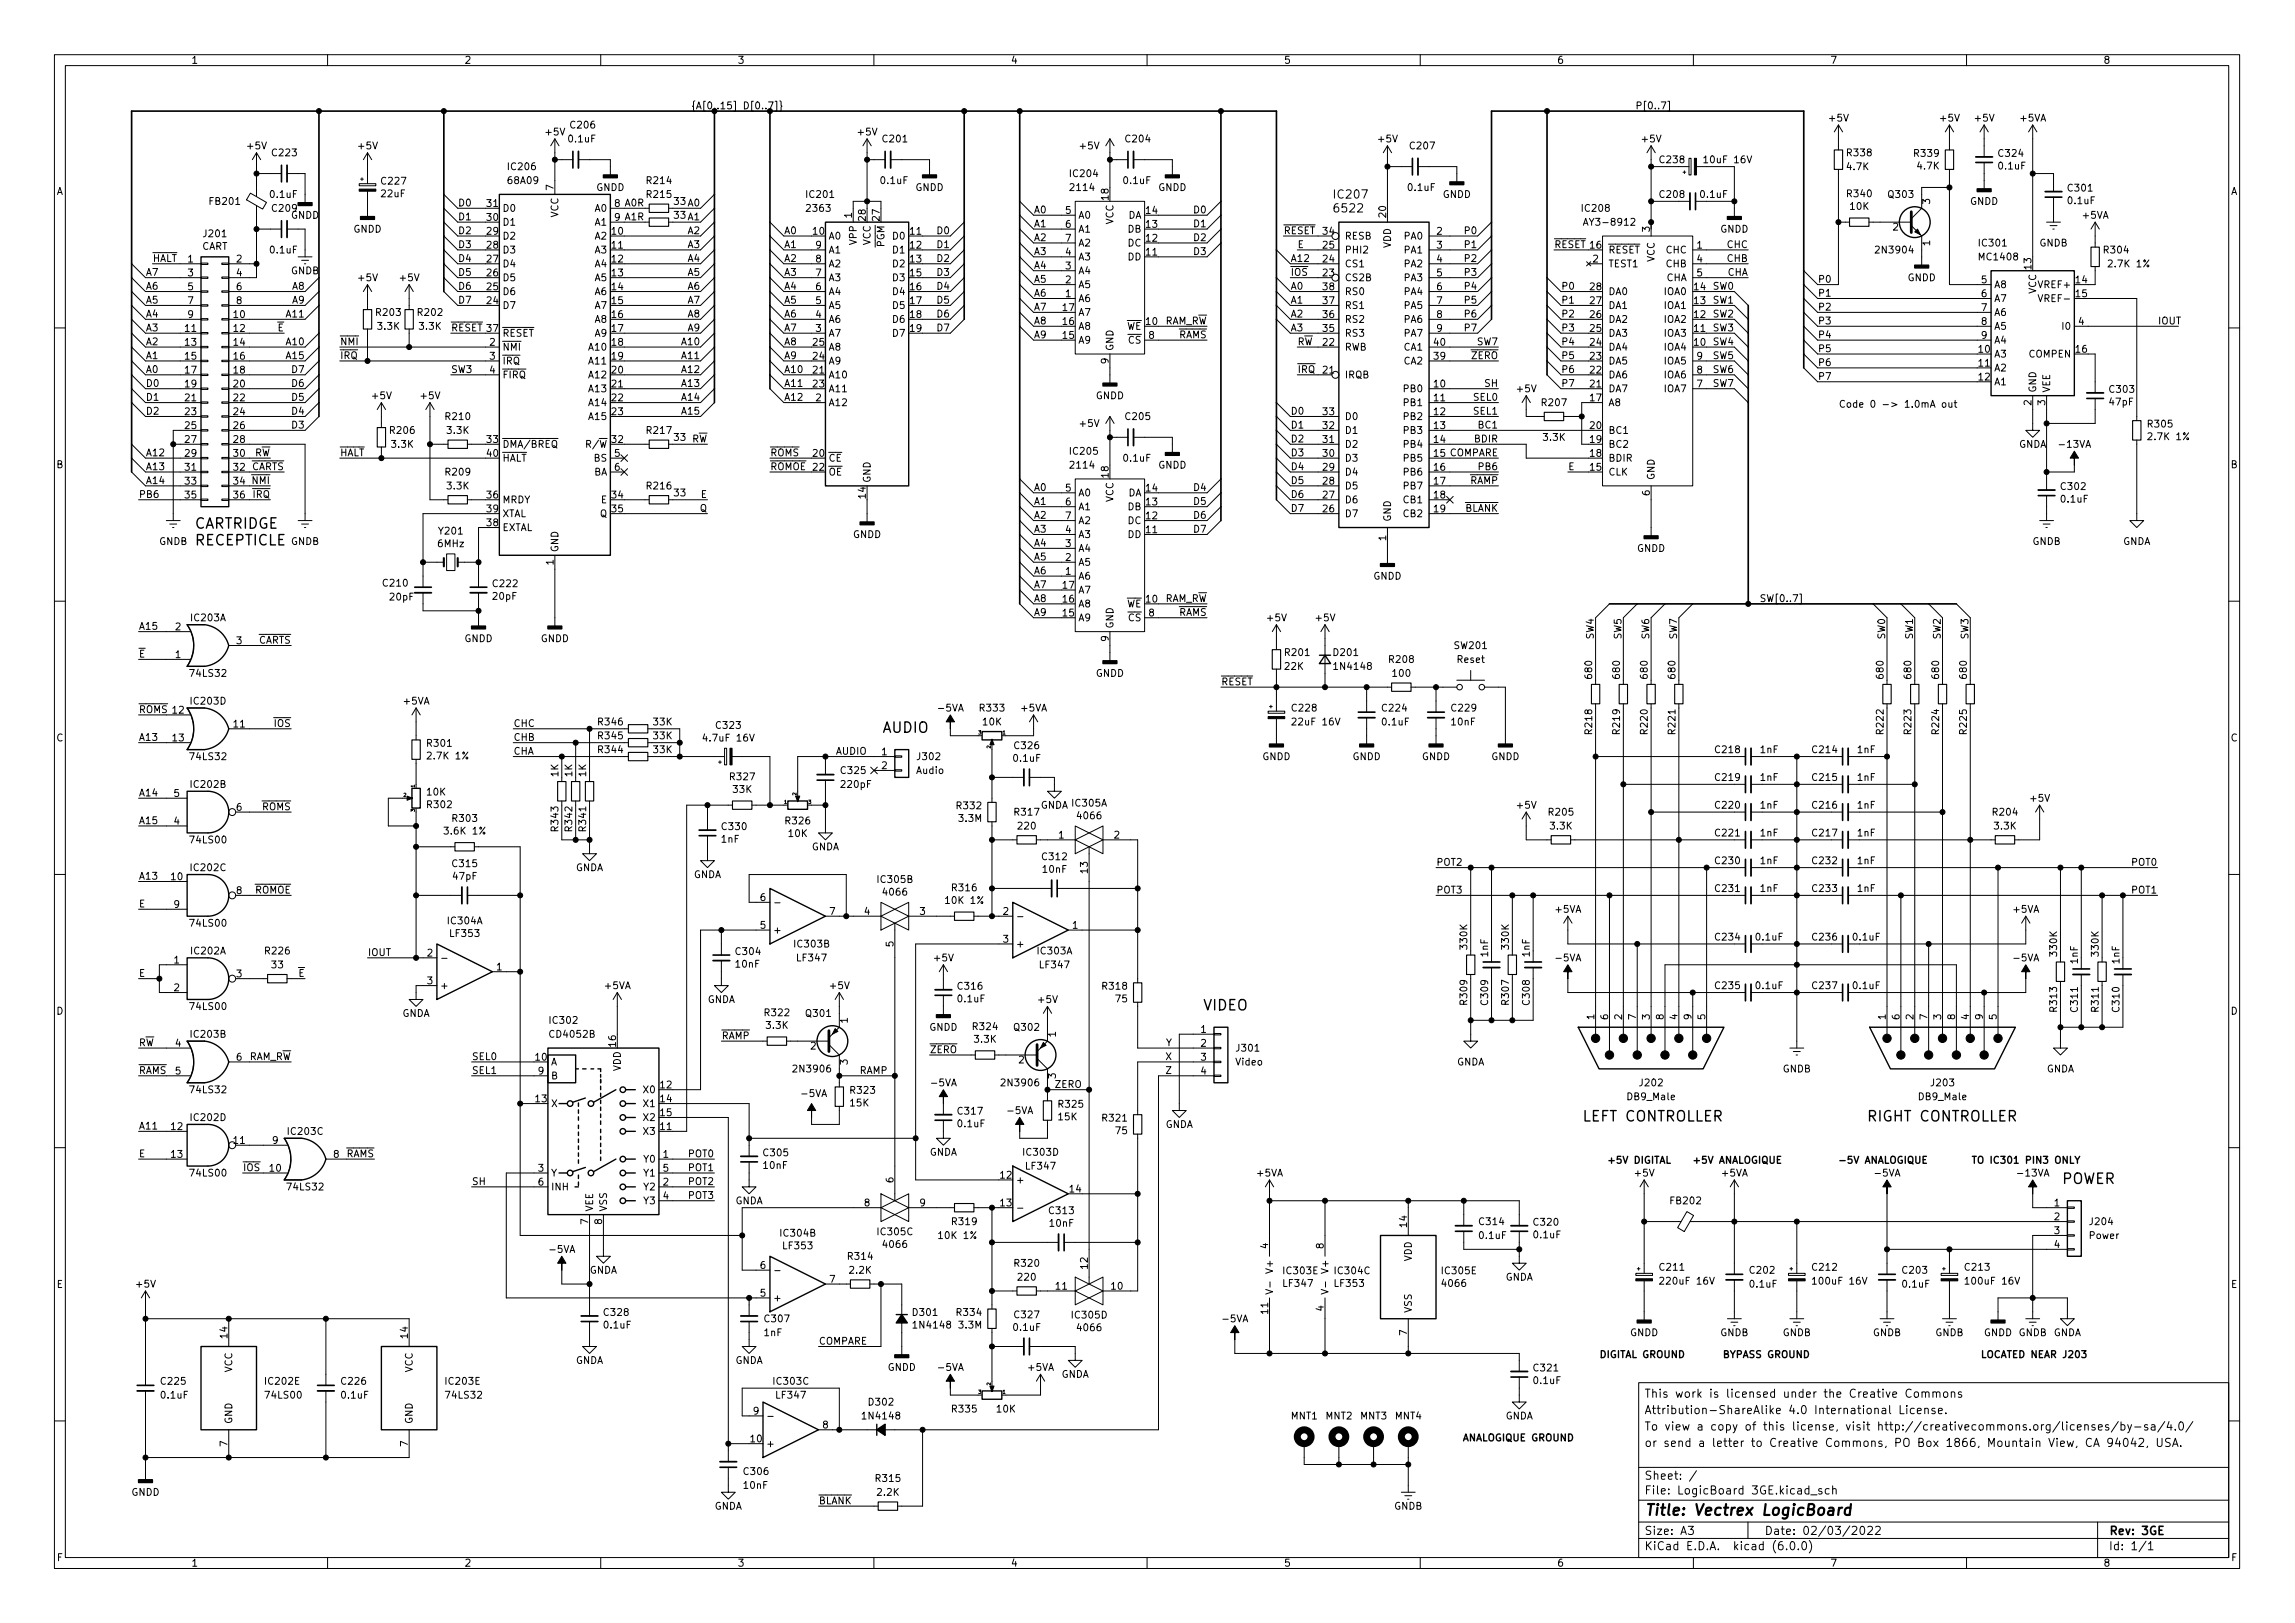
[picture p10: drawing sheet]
<svg xmlns="http://www.w3.org/2000/svg" width="420mm" height="297mm" viewBox="0 0 420 297" stroke-linecap="round" stroke-linejoin="round" font-family="sans-serif">
<defs><g id="words">
<text font-size="2.8" x="301" y="277.4">Title: Vectrex LogicBoard</text>
<g font-size="2.6">
<text x="35.5" y="96.8">CARTRIDGE</text>
<text x="35.5" y="99.8">RECEPTICLE</text>
<text x="161.6" y="134.1">AUDIO</text>
<text x="220.4" y="184.9">VIDEO</text>
<text x="289.6" y="205.2">LEFT CONTROLLER</text>
<text x="341.7" y="205.2">RIGHT CONTROLLER</text>
<text x="377.4" y="216.7">POWER</text>
</g>
<g font-size="2.1">
<text x="244.4" y="36.3">IC207</text>
<text x="244.5" y="38.9">6522</text>
<text x="301" y="255.8">This work is licensed under the Creative Commons</text>
<text x="301" y="261.8">To view a copy of this license, visit http://creativecommons.org/licenses/by-sa/4.0/</text>
<text x="301" y="258.8">Attribution-ShareAlike 4.0 International License.</text>
<text x="301" y="264.8">or send a letter to Creative Commons, PO Box 1866, Mountain View, CA 94042, USA.</text>
<text x="301" y="273.5">File: LogicBoard 3GE.kicad_sch</text>
<text x="301" y="270.8">Sheet: /</text>
<text x="301" y="280.9">Size: A3</text>
<text x="323" y="280.9">Date: 02/03/2022</text>
<text x="386" y="280.9">Rev: 3GE</text>
<text x="301" y="283.7">KiCad E.D.A. kicad (6.0.0)</text>
<text x="386" y="283.7">Id: 1/1</text>
</g>
<g font-size="1.8">
<text x="35" y="11.7">1</text>
<text x="85" y="11.7">2</text>
<text x="135" y="11.7">3</text>
<text x="185" y="11.7">4</text>
<text x="235" y="11.7">5</text>
<text x="285" y="11.7">6</text>
<text x="335" y="11.7">7</text>
<text x="385" y="11.7">8</text>
<text x="104.6" y="23.5">C206</text>
<text x="129.8" y="20">{A[0..15] D[0..7]}</text>
<text x="300.8" y="20">P[0..7]</text>
<text x="335" y="22.2">+5V</text>
<text x="355.3" y="22.2">+5V</text>
<text x="361.6" y="22.2">+5V</text>
<text x="369.9" y="22.2">+5VA</text>
<text x="45.4" y="27.3">+5V</text>
<text x="49.9" y="28.6">C223</text>
<text x="65.7" y="27.3">+5V</text>
<text x="100" y="24.8">+5V</text>
<text x="104.2" y="26">0.1uF</text>
<text x="157.1" y="24.8">+5V</text>
<text x="161.7" y="26">C201</text>
<text x="197.8" y="27.3">+5V</text>
<text x="206.2" y="26">C204</text>
<text x="252.4" y="26">+5V</text>
<text x="258.3" y="27.3">C207</text>
<text x="300.7" y="26">+5V</text>
<text x="304" y="29.9">C238</text>
<text x="312.4" y="29.9">10uF 16V</text>
<text x="338.3" y="28.6">R338</text>
<text x="350.5" y="28.7">R339</text>
<text x="366" y="28.7">C324</text>
<text x="10.3" y="35.7">A</text>
<text x="69.9" y="33.8">C227</text>
<text x="93.1" y="33.7">68A09</text>
<text x="93.2" y="31.1">IC206</text>
<text x="101.3" y="34.8" transform="rotate(-90 101.3 34.8)">7</text>
<text x="109.1" y="34.9">GNDD</text>
<text x="118.5" y="33.7">R214</text>
<text x="161.3" y="33.7">0.1uF</text>
<text x="167.6" y="34.9">GNDD</text>
<text x="196" y="32.4">IC204</text>
<text x="196.1" y="34.9">2114</text>
<text x="205.8" y="33.7">0.1uF</text>
<text x="212" y="34.9">GNDD</text>
<text x="257.9" y="34.9">0.1uF</text>
<text x="338.2" y="31.1">4.7K</text>
<text x="351.1" y="31">4.7K</text>
<text x="366" y="31">0.1uF</text>
<text x="378.7" y="35">C301</text>
<text x="408.4" y="35.7">A</text>
<text x="38.5" y="37.5">FB201</text>
<text x="49.6" y="36.2">0.1uF</text>
<text x="49.9" y="38.8">C209</text>
<text x="53.2" y="40">GNDD</text>
<text x="69.9" y="36.1">22uF</text>
<text x="83.8" y="40.3">D1</text>
<text x="83.8" y="37.8">D0</text>
<text x="89.2" y="40.4">30</text>
<text x="89.2" y="37.9">31</text>
<text x="91.9" y="41.3">D1</text>
<text x="91.9" y="38.8">D0</text>
<text x="102.2" y="39.8" transform="rotate(-90 102.2 39.8)">VCC</text>
<text x="109" y="38.8">A0</text>
<text x="109" y="41.3">A1</text>
<text x="112.5" y="37.9">8 A0R</text>
<text x="112.5" y="40.4">9 A1R</text>
<text x="118.5" y="36.2">R215</text>
<text x="123.5" y="37.5">33 A0</text>
<text x="123.5" y="40">33 A1</text>
<text x="147.8" y="36.2">IC201</text>
<text x="147.8" y="38.8">2363</text>
<text x="155.9" y="39.9" transform="rotate(-90 155.9 39.9)">1</text>
<text x="158.5" y="40.4" transform="rotate(-90 158.5 40.4)">28</text>
<text x="161" y="40.4" transform="rotate(-90 161 40.4)">27</text>
<text x="189.2" y="41.6">A1</text>
<text x="189.2" y="39">A0</text>
<text x="195.1" y="39.1">5</text>
<text x="195.1" y="41.7">6</text>
<text x="197.4" y="40">A0</text>
<text x="202.9" y="36.6" transform="rotate(-90 202.9 36.6)">18</text>
<text x="203.8" y="41.1" transform="rotate(-90 203.8 41.1)">VCC</text>
<text x="206.5" y="40">DA</text>
<text x="209.8" y="41.7">13</text>
<text x="209.8" y="39.1">14</text>
<text x="218.7" y="39">D0</text>
<text x="218.7" y="41.6">D1</text>
<text x="253.8" y="39.7" transform="rotate(-90 253.8 39.7)">20</text>
<text x="264.1" y="36.2">GNDD</text>
<text x="289.8" y="38.8">IC208</text>
<text x="290.7" y="41.3">AY3-8912</text>
<text x="304" y="36.2">C208</text>
<text x="311.4" y="36.2">0.1uF</text>
<text x="338.3" y="36.1">R340</text>
<text x="338.8" y="38.4">10K</text>
<text x="345.8" y="36.2">Q303</text>
<text x="353.3" y="37.3" transform="rotate(-90 353.3 37.3)">3</text>
<text x="360.6" y="37.5">GNDD</text>
<text x="378.7" y="37.4">0.1uF</text>
<text x="381.3" y="40">+5VA</text>
<text x="27.9" y="47.9">~{HALT}1</text>
<text x="36.9" y="45.7">CART</text>
<text x="37.4" y="43.4">J201</text>
<text x="49.6" y="46.4">0.1uF</text>
<text x="64.7" y="42.6">GNDD</text>
<text x="83.8" y="47.9">D4</text>
<text x="83.8" y="42.8">D2</text>
<text x="83.8" y="45.4">D3</text>
<text x="89.2" y="45.5">28</text>
<text x="89.2" y="42.9">29</text>
<text x="91.9" y="46.4">D3</text>
<text x="91.9" y="43.8">D2</text>
<text x="109" y="43.8">A2</text>
<text x="109" y="46.4">A3</text>
<text x="112" y="42.9">10</text>
<text x="112" y="45.5">11</text>
<text x="126" y="47.9">A4</text>
<text x="126" y="45.4">A3</text>
<text x="126" y="42.8">A2</text>
<text x="143.5" y="42.8">A0</text>
<text x="143.5" y="45.4">A1</text>
<text x="143.5" y="47.9">A2</text>
<text x="148.9" y="42.9">10</text>
<text x="149.4" y="45.5">9</text>
<text x="151.6" y="43.8">A0</text>
<text x="151.6" y="46.4">A1</text>
<text x="156.8" y="44.7" transform="rotate(-90 156.8 44.7)">VPP</text>
<text x="159.4" y="44.9" transform="rotate(-90 159.4 44.9)">VCC</text>
<text x="161.9" y="46.6" transform="rotate(-90 161.9 46.6)">~{PGM}</text>
<text x="163.6" y="43.8">D0</text>
<text x="163.6" y="46.4">D1</text>
<text x="166.6" y="42.9">11</text>
<text x="166.6" y="45.5">12</text>
<text x="171.7" y="42.8">D0</text>
<text x="171.7" y="45.4">D1</text>
<text x="171.7" y="47.9">D2</text>
<text x="189.2" y="44.1">A2</text>
<text x="189.2" y="46.7">A3</text>
<text x="195.1" y="46.8">4</text>
<text x="195.1" y="44.2">7</text>
<text x="197.4" y="47.6">A3</text>
<text x="197.4" y="42.6">A1</text>
<text x="197.4" y="45.1">A2</text>
<text x="206.5" y="47.6">DD</text>
<text x="206.5" y="45.1">DC</text>
<text x="206.5" y="42.6">DB</text>
<text x="209.8" y="46.8">11</text>
<text x="209.8" y="44.2">12</text>
<text x="218.7" y="46.7">D3</text>
<text x="218.7" y="44.1">D2</text>
<text x="235" y="42.8">~{RESET}</text>
<text x="236.2" y="47.9">A12</text>
<text x="237.5" y="45.4">E</text>
<text x="242.2" y="45.5">25</text>
<text x="242.2" y="42.9">34</text>
<text x="246.1" y="46.4">PHI2</text>
<text x="246.1" y="43.8">RESB</text>
<text x="254.6" y="45.4" transform="rotate(-90 254.6 45.4)">VDD</text>
<text x="257.2" y="43.8">PA0</text>
<text x="257.2" y="46.4">PA1</text>
<text x="263" y="42.9">2</text>
<text x="263" y="45.5">3</text>
<text x="268.4" y="47.9">P2</text>
<text x="268.4" y="42.8">P0</text>
<text x="268.4" y="45.4">P1</text>
<text x="284.5" y="45.4">~{RESET}</text>
<text x="291.1" y="45.5">16</text>
<text x="294.4" y="46.4">~{RESET}</text>
<text x="302" y="42.4" transform="rotate(-90 302 42.4)">3</text>
<text x="302.9" y="47.9" transform="rotate(-90 302.9 47.9)">VCC</text>
<text x="305.1" y="46.4">CHC</text>
<text x="310.7" y="45.5">1</text>
<text x="314.9" y="42.6">GNDD</text>
<text x="316.2" y="47.9">CHB</text>
<text x="316.2" y="45.4">CHC</text>
<text x="343.7" y="46.4">2N3904</text>
<text x="346.6" y="42.2">2</text>
<text x="353.3" y="45" transform="rotate(-90 353.3 45)">1</text>
<text x="362.4" y="45.1">IC301</text>
<text x="362.5" y="47.6">MC1408</text>
<text x="373.3" y="45.1">GNDB</text>
<text x="385.3" y="46.4">R304</text>
<text x="26.6" y="53">A6</text>
<text x="26.6" y="50.5">A7</text>
<text x="34.4" y="50.6">3</text>
<text x="34.4" y="53.1">5</text>
<text x="43.3" y="48">2</text>
<text x="43.3" y="50.6">4</text>
<text x="43.3" y="53.1">6</text>
<text x="53.2" y="50.2">GNDB</text>
<text x="53.6" y="53">A8</text>
<text x="65.7" y="51.5">+5V</text>
<text x="73.3" y="51.5">+5V</text>
<text x="83.8" y="50.5">D5</text>
<text x="83.8" y="53">D6</text>
<text x="89.2" y="53.1">25</text>
<text x="89.2" y="50.6">26</text>
<text x="89.2" y="48">27</text>
<text x="91.9" y="54">D6</text>
<text x="91.9" y="51.5">D5</text>
<text x="91.9" y="48.9">D4</text>
<text x="109" y="48.9">A4</text>
<text x="109" y="51.5">A5</text>
<text x="109" y="54">A6</text>
<text x="112" y="48">12</text>
<text x="112" y="50.6">13</text>
<text x="112" y="53.1">14</text>
<text x="126" y="50.5">A5</text>
<text x="126" y="53">A6</text>
<text x="143.5" y="53">A4</text>
<text x="143.5" y="50.5">A3</text>
<text x="149.4" y="53.1">6</text>
<text x="149.4" y="50.6">7</text>
<text x="149.4" y="48">8</text>
<text x="151.6" y="54">A4</text>
<text x="151.6" y="51.5">A3</text>
<text x="151.6" y="48.9">A2</text>
<text x="163.6" y="48.9">D2</text>
<text x="163.6" y="51.5">D3</text>
<text x="163.6" y="54">D4</text>
<text x="166.6" y="48">13</text>
<text x="166.6" y="50.6">15</text>
<text x="166.6" y="53.1">16</text>
<text x="171.7" y="53">D4</text>
<text x="171.7" y="50.5">D3</text>
<text x="189.2" y="51.7">A5</text>
<text x="189.2" y="49.2">A4</text>
<text x="195.1" y="51.8">2</text>
<text x="195.1" y="49.3">3</text>
<text x="197.4" y="52.7">A5</text>
<text x="197.4" y="50.2">A4</text>
<text x="236.2" y="50.5">~{IOS} 23</text>
<text x="236.2" y="53">A0</text>
<text x="242.2" y="48">24</text>
<text x="242.2" y="53.1">38</text>
<text x="246.1" y="51.5">CS2B</text>
<text x="246.1" y="48.9">CS1</text>
<text x="246.1" y="54">RS0</text>
<text x="257.2" y="48.9">PA2</text>
<text x="257.2" y="51.5">PA3</text>
<text x="257.2" y="54">PA4</text>
<text x="263" y="48">4</text>
<text x="263" y="50.6">5</text>
<text x="263" y="53.1">6</text>
<text x="268.4" y="50.5">P3</text>
<text x="268.4" y="53">P4</text>
<text x="285.8" y="53">P0</text>
<text x="291.1" y="53.1">28</text>
<text x="291.6" y="48">2</text>
<text x="294.4" y="48.9">TEST1</text>
<text x="294.4" y="54">DA0</text>
<text x="304.8" y="54">IOA0</text>
<text x="305.1" y="48.9">CHB</text>
<text x="305.1" y="51.5">CHA</text>
<text x="310.2" y="53.1">14</text>
<text x="310.7" y="48">4</text>
<text x="310.7" y="50.6">5</text>
<text x="313.7" y="53">SW0</text>
<text x="316.2" y="50.5">CHA</text>
<text x="332.8" y="51.7">P0</text>
<text x="349.2" y="51.5">GNDD</text>
<text x="362.8" y="51.8">5</text>
<text x="365" y="52.7">A8</text>
<text x="371.9" y="49.3" transform="rotate(-90 371.9 49.3)">13</text>
<text x="372.8" y="53.8" transform="rotate(-90 372.8 53.8)">VCC</text>
<text x="373.5" y="52.7">VREF+</text>
<text x="380" y="51.8">14</text>
<text x="386.3" y="48.9">2.7K 1%</text>
<text x="26.6" y="58.1">A4</text>
<text x="26.6" y="55.6">A5</text>
<text x="34.4" y="55.6">7</text>
<text x="34.4" y="58.2">9</text>
<text x="42.8" y="58.2">10</text>
<text x="43.3" y="55.6">8</text>
<text x="52.6" y="58.1">A11</text>
<text x="53.6" y="55.6">A9</text>
<text x="69" y="57.8">R203</text>
<text x="76.6" y="57.8">R202</text>
<text x="83.8" y="55.6">D7</text>
<text x="89.2" y="55.6">24</text>
<text x="91.9" y="56.5">D7</text>
<text x="109" y="56.5">A7</text>
<text x="109" y="59.1">A8</text>
<text x="112" y="55.6">15</text>
<text x="112" y="58.2">16</text>
<text x="126" y="55.6">A7</text>
<text x="126" y="58.1">A8</text>
<text x="143.5" y="55.6">A5</text>
<text x="143.5" y="58.1">A6</text>
<text x="149.4" y="58.2">4</text>
<text x="149.4" y="55.6">5</text>
<text x="151.6" y="59.1">A6</text>
<text x="151.6" y="56.5">A5</text>
<text x="163.6" y="56.5">D5</text>
<text x="163.6" y="59.1">D6</text>
<text x="166.6" y="55.6">17</text>
<text x="166.6" y="58.2">18</text>
<text x="171.7" y="58.1">D6</text>
<text x="171.7" y="55.6">D5</text>
<text x="189.2" y="59.4">A8</text>
<text x="189.2" y="54.3">A6</text>
<text x="189.2" y="56.8">A7</text>
<text x="194.6" y="59.5">16</text>
<text x="194.6" y="56.9">17</text>
<text x="195.1" y="54.4">1</text>
<text x="197.4" y="55.3">A6</text>
<text x="197.4" y="57.8">A7</text>
<text x="209.8" y="59.5">10RAM_R~{W}</text>
<text x="236.2" y="58.1">A2</text>
<text x="236.2" y="55.6">A1</text>
<text x="242.2" y="58.2">36</text>
<text x="242.2" y="55.6">37</text>
<text x="246.1" y="59.1">RS2</text>
<text x="246.1" y="56.5">RS1</text>
<text x="257.2" y="56.5">PA5</text>
<text x="257.2" y="59.1">PA6</text>
<text x="263" y="55.6">7</text>
<text x="263" y="58.2">8</text>
<text x="268.4" y="55.6">P5</text>
<text x="268.4" y="58.1">P6</text>
<text x="285.8" y="58.1">P2</text>
<text x="285.8" y="55.6">P1</text>
<text x="291.1" y="58.2">26</text>
<text x="291.1" y="55.6">27</text>
<text x="294.4" y="59.1">DA2</text>
<text x="294.4" y="56.5">DA1</text>
<text x="304.8" y="59.1">IOA2</text>
<text x="304.8" y="56.5">IOA1</text>
<text x="310.2" y="58.2">12</text>
<text x="310.2" y="55.6">13</text>
<text x="313.7" y="55.6">SW1</text>
<text x="313.7" y="58.1">SW2</text>
<text x="332.8" y="56.8">P2</text>
<text x="332.8" y="59.4">P3</text>
<text x="332.8" y="54.3">P1</text>
<text x="362.8" y="54.4">6</text>
<text x="362.8" y="56.9">7</text>
<text x="362.8" y="59.5">8</text>
<text x="365" y="55.3">A7</text>
<text x="365" y="57.8">A6</text>
<text x="373.9" y="55.3">VREF-</text>
<text x="380" y="54.4">15</text>
<text x="380.5" y="59.5">4</text>
<text x="395" y="59.4">IOUT</text>
<text x="26.6" y="65.7">A1</text>
<text x="26.6" y="63.2">A2</text>
<text x="26.6" y="60.6">A3</text>
<text x="33.9" y="60.7">11</text>
<text x="33.9" y="63.3">13</text>
<text x="33.9" y="65.8">15</text>
<text x="42.8" y="60.7">12</text>
<text x="42.8" y="63.3">14</text>
<text x="42.8" y="65.8">16</text>
<text x="49.5" y="60.6">~{E}</text>
<text x="52.6" y="65.7">A15</text>
<text x="52.6" y="63.2">A10</text>
<text x="62.2" y="65.7">~{IRQ}</text>
<text x="62.2" y="63.2">~{NMI}</text>
<text x="69.2" y="60.3">3.3K</text>
<text x="76.8" y="60.3">3.3K</text>
<text x="82.5" y="60.6">~{RESET}</text>
<text x="89.2" y="60.7">37</text>
<text x="89.7" y="63.3">2</text>
<text x="89.7" y="65.8">3</text>
<text x="91.9" y="64.2">~{NMI}</text>
<text x="91.9" y="61.6">~{RESET}</text>
<text x="108" y="64.2">A10</text>
<text x="109" y="61.6">A9</text>
<text x="112" y="60.7">17</text>
<text x="112" y="63.3">18</text>
<text x="112" y="65.8">19</text>
<text x="125" y="65.7">A11</text>
<text x="125" y="63.2">A10</text>
<text x="126" y="60.6">A9</text>
<text x="143.5" y="63.2">A8</text>
<text x="143.5" y="60.6">A7</text>
<text x="143.5" y="65.7">A9</text>
<text x="148.9" y="65.8">24</text>
<text x="148.9" y="63.3">25</text>
<text x="149.4" y="60.7">3</text>
<text x="151.6" y="64.2">A8</text>
<text x="151.6" y="61.6">A7</text>
<text x="163.6" y="61.6">D7</text>
<text x="166.6" y="60.7">19</text>
<text x="171.7" y="60.6">D7</text>
<text x="189.2" y="61.9">A9</text>
<text x="194.6" y="62">15</text>
<text x="197.4" y="62.9">A9</text>
<text x="197.4" y="60.3">A8</text>
<text x="203.8" y="64.3" transform="rotate(-90 203.8 64.3)">GND</text>
<text x="204.8" y="60.3">~{WE}</text>
<text x="205.2" y="62.9">~{CS}</text>
<text x="210.3" y="62">8</text>
<text x="214.4" y="61.9">~{RAMS}</text>
<text x="236.2" y="60.6">A3</text>
<text x="237.5" y="63.2">R~{W}22</text>
<text x="242.2" y="60.7">35</text>
<text x="246.1" y="64.2">RWB</text>
<text x="246.1" y="61.6">RS3</text>
<text x="257.1" y="64.2">CA1</text>
<text x="257.2" y="61.6">PA7</text>
<text x="262.6" y="65.8">39</text>
<text x="262.6" y="63.3">40</text>
<text x="263" y="60.7">9</text>
<text x="268" y="65.7">~{ZERO}</text>
<text x="268.4" y="60.6">P7</text>
<text x="270.5" y="63.2">SW7</text>
<text x="285.8" y="60.6">P3</text>
<text x="285.8" y="63.2">P4</text>
<text x="285.8" y="65.7">P5</text>
<text x="291.1" y="65.8">23</text>
<text x="291.1" y="63.3">24</text>
<text x="291.1" y="60.7">25</text>
<text x="294.4" y="64.2">DA4</text>
<text x="294.4" y="61.6">DA3</text>
<text x="304.8" y="64.2">IOA4</text>
<text x="304.8" y="61.6">IOA3</text>
<text x="310.2" y="63.3">10</text>
<text x="310.2" y="60.7">11</text>
<text x="310.7" y="65.8">9</text>
<text x="313.7" y="63.2">SW4</text>
<text x="313.7" y="65.7">SW5</text>
<text x="313.7" y="60.6">SW3</text>
<text x="332.8" y="64.4">P5</text>
<text x="332.8" y="61.9">P4</text>
<text x="362.3" y="64.5">10</text>
<text x="362.8" y="62">9</text>
<text x="365" y="65.4">A3</text>
<text x="365" y="60.3">A5</text>
<text x="365" y="62.9">A4</text>
<text x="371.5" y="65.4">COMPEN</text>
<text x="377.8" y="60.3">I0</text>
<text x="380" y="64.5">16</text>
<text x="26.6" y="68.3">A0</text>
<text x="26.6" y="70.8">D0</text>
<text x="33.9" y="68.3">17</text>
<text x="33.9" y="70.9">19</text>
<text x="42.8" y="68.3">18</text>
<text x="42.8" y="70.9">20</text>
<text x="53.6" y="70.8">D6</text>
<text x="53.6" y="68.3">D7</text>
<text x="82.5" y="68.3">SW3</text>
<text x="89.7" y="68.3">4</text>
<text x="91.9" y="66.7">~{IRQ}</text>
<text x="91.9" y="69.2">~{FIRQ}</text>
<text x="108" y="66.7">A11</text>
<text x="108" y="69.2">A12</text>
<text x="108" y="71.8">A13</text>
<text x="112" y="68.3">20</text>
<text x="112" y="70.9">21</text>
<text x="125" y="68.3">A12</text>
<text x="125" y="70.8">A13</text>
<text x="143.5" y="68.3">A10</text>
<text x="143.5" y="70.8">A11</text>
<text x="148.9" y="68.3">21</text>
<text x="148.9" y="70.9">23</text>
<text x="151.6" y="69.2">A10</text>
<text x="151.6" y="71.8">A11</text>
<text x="151.6" y="66.7">A9</text>
<text x="202.9" y="66.6" transform="rotate(-90 202.9 66.6)">9</text>
<text x="237.5" y="68.3">~{IRQ}21</text>
<text x="246.1" y="69.2">IRQB</text>
<text x="257.1" y="66.7">CA2</text>
<text x="257.2" y="71.8">PB0</text>
<text x="262.6" y="70.9">10</text>
<text x="271.9" y="70.8">SH</text>
<text x="277.8" y="71.8">+5V</text>
<text x="285.8" y="70.8">P7</text>
<text x="285.8" y="68.3">P6</text>
<text x="291.1" y="70.9">21</text>
<text x="291.1" y="68.3">22</text>
<text x="294.4" y="71.8">DA7</text>
<text x="294.4" y="69.2">DA6</text>
<text x="294.4" y="66.7">DA5</text>
<text x="304.8" y="71.8">IOA7</text>
<text x="304.8" y="69.2">IOA6</text>
<text x="304.8" y="66.7">IOA5</text>
<text x="310.7" y="70.9">7</text>
<text x="310.7" y="68.3">8</text>
<text x="313.7" y="70.8">SW7</text>
<text x="313.7" y="68.3">SW6</text>
<text x="332.8" y="69.5">P7</text>
<text x="332.8" y="67">P6</text>
<text x="362.3" y="67.1">11</text>
<text x="362.3" y="69.6">12</text>
<text x="365" y="68">A2</text>
<text x="365" y="70.5">A1</text>
<text x="372.8" y="71.9" transform="rotate(-90 372.8 71.9)">GND</text>
<text x="375.3" y="71.9" transform="rotate(-90 375.3 71.9)">VEE</text>
<text x="386.3" y="71.9">C303</text>
<text x="26.6" y="73.3">D1</text>
<text x="26.6" y="75.9">D2</text>
<text x="33.9" y="73.4">21</text>
<text x="33.9" y="76">23</text>
<text x="42.8" y="73.4">22</text>
<text x="42.8" y="76">24</text>
<text x="53.6" y="75.9">D4</text>
<text x="53.6" y="73.3">D5</text>
<text x="68.2" y="73">+5V</text>
<text x="77.1" y="73">+5V</text>
<text x="81.7" y="76.9">R210</text>
<text x="108" y="74.3">A14</text>
<text x="108" y="76.9">A15</text>
<text x="112" y="73.4">22</text>
<text x="112" y="76">23</text>
<text x="125" y="75.9">A15</text>
<text x="125" y="73.3">A14</text>
<text x="143.5" y="73.3">A12</text>
<text x="149.4" y="73.4">2</text>
<text x="151.6" y="74.3">A12</text>
<text x="200.6" y="73">GNDD</text>
<text x="206.2" y="76.9">C205</text>
<text x="236.2" y="75.9">D0</text>
<text x="242.2" y="76">33</text>
<text x="246.1" y="76.9">D0</text>
<text x="257.2" y="74.3">PB1</text>
<text x="257.2" y="76.9">PB2</text>
<text x="262.6" y="73.4">11</text>
<text x="262.6" y="76">12</text>
<text x="269.9" y="73.3">SEL0</text>
<text x="269.9" y="75.9">SEL1</text>
<text x="282.4" y="74.3">R207</text>
<text x="291.1" y="73.4">17</text>
<text x="294.4" y="74.3">A8</text>
<text x="336.6" y="74.6">Code 0 -&gt; 1.0mA out</text>
<text x="371.9" y="74.2" transform="rotate(-90 371.9 74.2)">2</text>
<text x="374.4" y="74.2" transform="rotate(-90 374.4 74.2)">3</text>
<text x="386.3" y="74.2">47pF</text>
<text x="26.6" y="83.5">A12</text>
<text x="33.9" y="78.5">25</text>
<text x="33.9" y="81.1">27</text>
<text x="33.9" y="83.6">29</text>
<text x="42.8" y="78.5">26</text>
<text x="42.8" y="81.1">28</text>
<text x="42.8" y="83.6">30 R~{W}</text>
<text x="53.6" y="78.4">D3</text>
<text x="62.2" y="83.5">~{HALT}</text>
<text x="71.5" y="79.4">R206</text>
<text x="71.8" y="81.9">3.3K</text>
<text x="81.9" y="79.4">3.3K</text>
<text x="89.2" y="81.1">33</text>
<text x="89.2" y="83.6">40</text>
<text x="91.9" y="81.9">~{DMA/BREQ}</text>
<text x="106.4" y="81.9">R/~{W}</text>
<text x="112" y="81.1">32</text>
<text x="112.5" y="83.6">5</text>
<text x="118.5" y="79.4">R217</text>
<text x="123.5" y="80.7">33R~{W}</text>
<text x="141" y="83.5">~{ROMS} 20</text>
<text x="196" y="83.2">IC205</text>
<text x="197.8" y="78.1">+5V</text>
<text x="236.2" y="83.5">D3</text>
<text x="236.2" y="81">D2</text>
<text x="236.2" y="78.4">D1</text>
<text x="242.2" y="83.6">30</text>
<text x="242.2" y="81.1">31</text>
<text x="242.2" y="78.5">32</text>
<text x="246.1" y="81.9">D2</text>
<text x="246.1" y="79.4">D1</text>
<text x="257.2" y="79.4">PB3</text>
<text x="257.2" y="81.9">PB4</text>
<text x="262.6" y="78.5">13</text>
<text x="262.6" y="81.1">14</text>
<text x="262.6" y="83.6">15 COMPARE</text>
<text x="270" y="81">BDIR</text>
<text x="270.8" y="78.4">BC1</text>
<text x="282.6" y="80.7">3.3K</text>
<text x="291.1" y="83.6">18</text>
<text x="291.1" y="81.1">19</text>
<text x="291.1" y="78.5">20</text>
<text x="294.4" y="81.9">BC2</text>
<text x="294.4" y="79.4">BC1</text>
<text x="369.5" y="81.9">GNDA</text>
<text x="377.3" y="81.9">-13VA</text>
<text x="393.3" y="78.2">R305</text>
<text x="393.6" y="80.5">2.7K 1%</text>
<text x="10.3" y="85.7">B</text>
<text x="26.6" y="86">A13</text>
<text x="26.6" y="88.6">A14</text>
<text x="33.9" y="86.1">31</text>
<text x="33.9" y="88.7">33</text>
<text x="42.8" y="86.1">32~{CARTS}</text>
<text x="42.8" y="88.7">34~{NMI}</text>
<text x="81.7" y="87">R209</text>
<text x="81.9" y="89.6">3.3K</text>
<text x="91.9" y="84.5">~{HALT}</text>
<text x="108.7" y="87">BA</text>
<text x="108.8" y="84.5">BS</text>
<text x="112.5" y="86.1">6</text>
<text x="118.5" y="89.6">R216</text>
<text x="141" y="86">~{ROMOE}</text>
<text x="148.9" y="86.1">22</text>
<text x="151.6" y="84.5">~{CE}</text>
<text x="151.6" y="87">~{OE}</text>
<text x="159.4" y="88.4" transform="rotate(-90 159.4 88.4)">GND</text>
<text x="189.2" y="89.8">A0</text>
<text x="195.1" y="89.9">5</text>
<text x="196.1" y="85.8">2114</text>
<text x="202.9" y="87.4" transform="rotate(-90 202.9 87.4)">18</text>
<text x="205.8" y="84.5">0.1uF</text>
<text x="209.8" y="89.9">14</text>
<text x="212" y="85.8">GNDD</text>
<text x="218.7" y="89.8">D4</text>
<text x="236.2" y="88.6">D5</text>
<text x="236.2" y="86">D4</text>
<text x="242.2" y="88.7">28</text>
<text x="242.2" y="86.1">29</text>
<text x="246.1" y="89.6">D5</text>
<text x="246.1" y="87">D4</text>
<text x="246.1" y="84.5">D3</text>
<text x="257.2" y="84.5">PB5</text>
<text x="257.2" y="87">PB6</text>
<text x="257.2" y="89.6">PB7</text>
<text x="262.6" y="86.1">16</text>
<text x="262.6" y="88.7">17</text>
<text x="267.7" y="88.6">~{RAMP}</text>
<text x="270.9" y="86">PB6</text>
<text x="287" y="86">E</text>
<text x="291.1" y="86.1">15</text>
<text x="294.4" y="87">CLK</text>
<text x="294.4" y="84.5">BDIR</text>
<text x="302.9" y="87.9" transform="rotate(-90 302.9 87.9)">GND</text>
<text x="377.4" y="89.7">C302</text>
<text x="408.4" y="85.7">B</text>
<text x="25.4" y="91.1">PB6</text>
<text x="33.9" y="91.2">35</text>
<text x="42.8" y="91.2">36~{IRQ}</text>
<text x="89.2" y="91.2">36</text>
<text x="89.2" y="93.8">39</text>
<text x="91.9" y="92.1">MRDY</text>
<text x="91.9" y="94.6">XTAL</text>
<text x="109.9" y="94.6">Q</text>
<text x="110.1" y="92.1">E</text>
<text x="112" y="91.2">34</text>
<text x="112" y="93.8">35</text>
<text x="123.5" y="90.8">33</text>
<text x="128.1" y="93.7">Q</text>
<text x="128.3" y="91.1">E</text>
<text x="158.5" y="91.2" transform="rotate(-90 158.5 91.2)">14</text>
<text x="189.2" y="94.9">A2</text>
<text x="189.2" y="92.4">A1</text>
<text x="195.1" y="92.5">6</text>
<text x="195.1" y="95">7</text>
<text x="197.4" y="90.8">A0</text>
<text x="197.4" y="93.4">A1</text>
<text x="197.4" y="95.9">A2</text>
<text x="203.8" y="91.9" transform="rotate(-90 203.8 91.9)">VCC</text>
<text x="206.5" y="95.9">DC</text>
<text x="206.5" y="93.4">DB</text>
<text x="206.5" y="90.8">DA</text>
<text x="209.8" y="95">12</text>
<text x="209.8" y="92.5">13</text>
<text x="218.7" y="92.4">D5</text>
<text x="218.7" y="94.9">D6</text>
<text x="236.2" y="91.1">D6</text>
<text x="236.2" y="93.7">D7</text>
<text x="242.2" y="93.8">26</text>
<text x="242.2" y="91.2">27</text>
<text x="246.1" y="94.6">D7</text>
<text x="246.1" y="92.1">D6</text>
<text x="254.6" y="95.5" transform="rotate(-90 254.6 95.5)">GND</text>
<text x="257.1" y="92.1">CB1</text>
<text x="257.1" y="94.6">CB2</text>
<text x="262.6" y="91.2">18</text>
<text x="262.6" y="93.8">19</text>
<text x="266.8" y="93.7">~{BLANK}</text>
<text x="302" y="90.7" transform="rotate(-90 302 90.7)">6</text>
<text x="377.4" y="92">0.1uF</text>
<text x="29.1" y="99.7">GNDB</text>
<text x="53.2" y="99.7">GNDB</text>
<text x="80.2" y="100.1">6MHz</text>
<text x="80.5" y="97.8">Y201</text>
<text x="89.2" y="96.3">38</text>
<text x="91.9" y="97.2">EXTAL</text>
<text x="102.2" y="101.1" transform="rotate(-90 102.2 101.1)">GND</text>
<text x="156.1" y="98.5">GNDD</text>
<text x="189.2" y="100">A4</text>
<text x="189.2" y="97.5">A3</text>
<text x="195.1" y="100.1">3</text>
<text x="195.1" y="97.6">4</text>
<text x="197.4" y="101">A4</text>
<text x="197.4" y="98.5">A3</text>
<text x="206.5" y="98.5">DD</text>
<text x="209.8" y="97.6">11</text>
<text x="218.7" y="97.5">D7</text>
<text x="253.8" y="98.9" transform="rotate(-90 253.8 98.9)">1</text>
<text x="299.7" y="101">GNDD</text>
<text x="372.1" y="99.7">GNDB</text>
<text x="388.6" y="99.7">GNDA</text>
<text x="70.2" y="107.3">C210</text>
<text x="90.4" y="107.4">C222</text>
<text x="101.3" y="103.4" transform="rotate(-90 101.3 103.4)">1</text>
<text x="189.2" y="107.6">A7</text>
<text x="189.2" y="102.5">A5</text>
<text x="189.2" y="105.1">A6</text>
<text x="194.6" y="107.7">17</text>
<text x="195.1" y="105.2">1</text>
<text x="195.1" y="102.6">2</text>
<text x="197.4" y="106.1">A6</text>
<text x="197.4" y="103.5">A5</text>
<text x="251.4" y="106.1">GNDD</text>
<text x="35.1" y="113.7">IC203A</text>
<text x="71.4" y="109.9">20pF</text>
<text x="90.3" y="109.8">20pF</text>
<text x="189.2" y="110.2">A8</text>
<text x="189.2" y="112.7">A9</text>
<text x="194.6" y="112.8">15</text>
<text x="194.6" y="110.3">16</text>
<text x="197.4" y="113.7">A9</text>
<text x="197.4" y="111.2">A8</text>
<text x="197.4" y="108.6">A7</text>
<text x="204.8" y="111.2">~{WE}</text>
<text x="205.2" y="113.7">~{CS}</text>
<text x="209.8" y="110.3">10RAM_R~{W}</text>
<text x="210.3" y="112.8">8</text>
<text x="214.4" y="112.7">~{RAMS}</text>
<text x="232.1" y="113.7">+5V</text>
<text x="241" y="113.7">+5V</text>
<text x="323.2" y="110.2">SW[0..7]</text>
<text x="25.4" y="115.3">A15</text>
<text x="32.1" y="115.3">2</text>
<text x="43.3" y="117.9">3</text>
<text x="45.8" y="117.8">~{CARTS}</text>
<text x="85" y="117.5">GNDD</text>
<text x="99" y="117.5">GNDD</text>
<text x="202.9" y="117.4" transform="rotate(-90 202.9 117.4)">9</text>
<text x="203.8" y="115.1" transform="rotate(-90 203.8 115.1)">GND</text>
<text x="266.3" y="118.8">SW201</text>
<text x="291.8" y="116.9" transform="rotate(-90 291.8 116.9)">SW4</text>
<text x="296.8" y="116.9" transform="rotate(-90 296.8 116.9)">SW5</text>
<text x="301.9" y="116.9" transform="rotate(-90 301.9 116.9)">SW6</text>
<text x="307" y="116.9" transform="rotate(-90 307 116.9)">SW7</text>
<text x="345.1" y="116.9" transform="rotate(-90 345.1 116.9)">SW0</text>
<text x="350.2" y="116.9" transform="rotate(-90 350.2 116.9)">SW1</text>
<text x="355.3" y="116.9" transform="rotate(-90 355.3 116.9)">SW2</text>
<text x="360.4" y="116.9" transform="rotate(-90 360.4 116.9)">SW3</text>
<text x="25.4" y="120.3">~{E}</text>
<text x="32.1" y="120.4">1</text>
<text x="35" y="123.9">74LS32</text>
<text x="200.6" y="123.9">GNDD</text>
<text x="223.5" y="125.4">~{RESET}</text>
<text x="235.3" y="122.6">22K</text>
<text x="235.4" y="120">R201</text>
<text x="244.3" y="120">D201</text>
<text x="244.5" y="122.6">1N4148</text>
<text x="254.4" y="121.3">R208</text>
<text x="255.1" y="123.9">100</text>
<text x="266.8" y="121.3">Reset</text>
<text x="291.5" y="124.1" transform="rotate(-90 291.5 124.1)">680</text>
<text x="296.6" y="124.1" transform="rotate(-90 296.6 124.1)">680</text>
<text x="301.6" y="124.1" transform="rotate(-90 301.6 124.1)">680</text>
<text x="306.7" y="124.1" transform="rotate(-90 306.7 124.1)">680</text>
<text x="344.8" y="124.1" transform="rotate(-90 344.8 124.1)">680</text>
<text x="349.9" y="124.1" transform="rotate(-90 349.9 124.1)">680</text>
<text x="355" y="124.1" transform="rotate(-90 355 124.1)">680</text>
<text x="360.1" y="124.1" transform="rotate(-90 360.1 124.1)">680</text>
<text x="25.4" y="130.5">~{ROMS}</text>
<text x="31.6" y="130.6">12</text>
<text x="35.1" y="128.9">IC203D</text>
<text x="73.9" y="128.9">+5VA</text>
<text x="172" y="130.2">-5VA</text>
<text x="179.5" y="130.2">R333</text>
<text x="187" y="130.2">+5VA</text>
<text x="236.6" y="130.2">C228</text>
<text x="253.2" y="130.2">C224</text>
<text x="265.9" y="130.2">C229</text>
<text x="10.3" y="135.7">C</text>
<text x="25.4" y="135.6">A13</text>
<text x="31.6" y="135.7">13</text>
<text x="42.8" y="133.1">11</text>
<text x="48.9" y="133">~{IOS}</text>
<text x="78.3" y="136.7">R301</text>
<text x="94" y="133">CHC</text>
<text x="94" y="135.6">CHB</text>
<text x="109.6" y="137.8">R344</text>
<text x="109.6" y="135.3">R345</text>
<text x="109.6" y="132.7">R346</text>
<text x="119.7" y="137.8">33K</text>
<text x="119.7" y="135.3">33K</text>
<text x="119.7" y="132.7">33K</text>
<text x="129.2" y="135.7">4.7uF 16V</text>
<text x="131.2" y="133.4">C323</text>
<text x="180" y="132.7">10K</text>
<text x="185.8" y="137.1">C326</text>
<text x="237" y="132.7">22uF 16V</text>
<text x="253.1" y="132.8">0.1uF</text>
<text x="265.8" y="132.7">10nF</text>
<text x="291.5" y="134.2" transform="rotate(-90 291.5 134.2)">R218</text>
<text x="296.6" y="134.2" transform="rotate(-90 296.6 134.2)">R219</text>
<text x="301.6" y="134.2" transform="rotate(-90 301.6 134.2)">R220</text>
<text x="306.7" y="134.2" transform="rotate(-90 306.7 134.2)">R221</text>
<text x="314.1" y="137.8">C218</text>
<text x="322.3" y="137.8">1nF</text>
<text x="331.9" y="137.8">C214</text>
<text x="340.1" y="137.8">1nF</text>
<text x="344.8" y="134.2" transform="rotate(-90 344.8 134.2)">R222</text>
<text x="349.9" y="134.2" transform="rotate(-90 349.9 134.2)">R223</text>
<text x="355" y="134.2" transform="rotate(-90 355 134.2)">R224</text>
<text x="360.1" y="134.2" transform="rotate(-90 360.1 134.2)">R225</text>
<text x="408.4" y="135.7">C</text>
<text x="35" y="139.1">74LS32</text>
<text x="78.6" y="139">2.7K 1%</text>
<text x="94" y="138.1">CHA</text>
<text x="102.2" y="142.1" transform="rotate(-90 102.2 142.1)">1K</text>
<text x="104.8" y="142.1" transform="rotate(-90 104.8 142.1)">1K</text>
<text x="107.3" y="142.1" transform="rotate(-90 107.3 142.1)">1K</text>
<text x="133.8" y="142.8">R327</text>
<text x="153" y="138.1">AUDIO</text>
<text x="154.1" y="141.6">C325</text>
<text x="161.4" y="138.2">1</text>
<text x="161.4" y="140.8">2</text>
<text x="167.8" y="141.6">Audio</text>
<text x="168" y="139.1">J302</text>
<text x="185.6" y="139.4">0.1uF</text>
<text x="231.1" y="139.1">GNDD</text>
<text x="247.6" y="139.1">GNDD</text>
<text x="260.3" y="139.1">GNDD</text>
<text x="273" y="139.1">GNDD</text>
<text x="314.1" y="142.9">C219</text>
<text x="322.3" y="142.9">1nF</text>
<text x="331.9" y="142.9">C215</text>
<text x="340.1" y="142.9">1nF</text>
<text x="25.4" y="145.7">A14</text>
<text x="31.9" y="145.8">5</text>
<text x="35.1" y="144.2">IC202B</text>
<text x="43.3" y="148.4">6</text>
<text x="46.6" y="148.3">~{ROMS}</text>
<text x="78.2" y="145.6">10K</text>
<text x="78.3" y="147.9">R302</text>
<text x="134.3" y="145.1">33K</text>
<text x="154.1" y="144.2">220pF</text>
<text x="175.3" y="148.1">R332</text>
<text x="185.8" y="149.3">R317</text>
<text x="190.4" y="148">GNDA IC305A</text>
<text x="197.4" y="149.9">4066</text>
<text x="277.8" y="148">+5V</text>
<text x="283.6" y="149.3">R205</text>
<text x="314.1" y="148">C220</text>
<text x="322.3" y="148">1nF</text>
<text x="331.9" y="148">C216</text>
<text x="340.1" y="148">1nF</text>
<text x="364.9" y="149.3">R204</text>
<text x="371.8" y="146.7">+5V</text>
<text x="25.4" y="150.8">A15</text>
<text x="31.9" y="150.9">4</text>
<text x="35" y="154.3">74LS00</text>
<text x="81.7" y="152.7">3.6K 1%</text>
<text x="83" y="150.4">R303</text>
<text x="102.2" y="152" transform="rotate(-90 102.2 152)">R343</text>
<text x="104.8" y="152" transform="rotate(-90 104.8 152)">R342</text>
<text x="107.3" y="152" transform="rotate(-90 107.3 152)">R341</text>
<text x="132.1" y="154.2">1nF</text>
<text x="132.3" y="151.9">C330</text>
<text x="143.9" y="150.9">R326</text>
<text x="144.4" y="153.2">10K</text>
<text x="148.5" y="155.6">GNDA</text>
<text x="175.6" y="150.4">3.3M</text>
<text x="186.5" y="151.8">220</text>
<text x="193.8" y="153.5">1</text>
<text x="204" y="153.5">2</text>
<text x="283.9" y="151.8">3.3K</text>
<text x="314.1" y="153.1">C221</text>
<text x="322.3" y="153.1">1nF</text>
<text x="331.9" y="153.1">C217</text>
<text x="340.1" y="153.1">1nF</text>
<text x="365.2" y="151.8">3.3K</text>
<text x="25.4" y="161">A13</text>
<text x="31.4" y="161.1">10</text>
<text x="35.1" y="159.4">IC202C</text>
<text x="83" y="158.7">C315</text>
<text x="83" y="161">47pF</text>
<text x="105.3" y="159.4">GNDA</text>
<text x="126.9" y="160.7">GNDA</text>
<text x="160.8" y="161.6">IC305B</text>
<text x="190.9" y="157.4">C312</text>
<text x="191" y="159.7">10nF</text>
<text x="199.1" y="159.8" transform="rotate(-90 199.1 159.8)">13</text>
<text x="262.9" y="158.4">POT2</text>
<text x="314.1" y="158.2">C230</text>
<text x="322.3" y="158.2">1nF</text>
<text x="331.9" y="158.2">C232</text>
<text x="340.1" y="158.2">1nF</text>
<text x="390.4" y="158.4">POT0</text>
<text x="25.4" y="166.1">E</text>
<text x="31.9" y="166.2">9</text>
<text x="43.3" y="163.6">8 ~{ROMOE}</text>
<text x="139.2" y="164.9">6</text>
<text x="151.9" y="167.4">7</text>
<text x="158.2" y="167.4">4</text>
<text x="161.9" y="163.9">4066</text>
<text x="168.4" y="167.4">3</text>
<text x="173.4" y="165.4">10K 1%</text>
<text x="174.4" y="163.1">R316</text>
<text x="183.7" y="167.4">2</text>
<text x="262.9" y="163.5">POT3</text>
<text x="284.8" y="167">+5VA</text>
<text x="314.1" y="163.2">C231</text>
<text x="322.3" y="163.2">1nF</text>
<text x="331.9" y="163.2">C233</text>
<text x="340.1" y="163.2">1nF</text>
<text x="368.6" y="167">+5VA</text>
<text x="390.4" y="163.5">POT1</text>
<text x="35" y="169.6">74LS00</text>
<text x="82.1" y="169.2">IC304A</text>
<text x="82.5" y="171.5">LF353</text>
<text x="139.2" y="170">5</text>
<text x="141.5" y="170.9">+</text>
<text x="145.6" y="173.4">IC303B</text>
<text x="163.6" y="173.3" transform="rotate(-90 163.6 173.3)">5</text>
<text x="183.7" y="172.5">3</text>
<text x="185.9" y="173.4">+</text>
<text x="196.4" y="170">1</text>
<text x="268.6" y="173.6" transform="rotate(-90 268.6 173.6)">330K</text>
<text x="276.2" y="173.6" transform="rotate(-90 276.2 173.6)">330K</text>
<text x="314.1" y="172.1">C234</text>
<text x="321.6" y="172.1">0.1uF</text>
<text x="331.9" y="172.1">C236</text>
<text x="339.3" y="172.1">0.1uF</text>
<text x="25.4" y="178.8">E</text>
<text x="31.9" y="176.3">1</text>
<text x="35.1" y="174.7">IC202A</text>
<text x="43.3" y="178.9">3</text>
<text x="48.7" y="174.7">R226</text>
<text x="49.8" y="177.2">33</text>
<text x="53.3" y="178.8">~{E}</text>
<text x="67.3" y="175">IOUT</text>
<text x="78.2" y="175">2</text>
<text x="90.9" y="177.6">1</text>
<text x="134.7" y="177.1">10nF</text>
<text x="134.8" y="174.8">C304</text>
<text x="146" y="175.9">LF347</text>
<text x="171.1" y="175.9">+5V</text>
<text x="190" y="174.7">IC303A</text>
<text x="190.5" y="177.2">LF347</text>
<text x="272.4" y="175.1" transform="rotate(-90 272.4 175.1)">1nF</text>
<text x="280" y="175.1" transform="rotate(-90 280 175.1)">1nF</text>
<text x="285" y="175.9">-5VA</text>
<text x="368.9" y="175.9">-5VA</text>
<text x="376.6" y="174.9" transform="rotate(-90 376.6 174.9)">330K</text>
<text x="380.4" y="176.3" transform="rotate(-90 380.4 176.3)">1nF</text>
<text x="384.2" y="174.9" transform="rotate(-90 384.2 174.9)">330K</text>
<text x="388" y="176.3" transform="rotate(-90 388 176.3)">1nF</text>
<text x="10.3" y="185.7">D</text>
<text x="31.9" y="181.4">2</text>
<text x="35" y="184.8">74LS00</text>
<text x="78.2" y="180.1">3</text>
<text x="80.5" y="181">+</text>
<text x="110.8" y="181">+5VA</text>
<text x="129.5" y="183.6">GNDA</text>
<text x="140.1" y="186">R322</text>
<text x="152.1" y="181">+5V</text>
<text x="175.4" y="183.4">0.1uF</text>
<text x="175.5" y="181.1">C316</text>
<text x="190.2" y="183.6">+5V</text>
<text x="201.9" y="181.1">R318</text>
<text x="204.3" y="183.4">75</text>
<text x="268.6" y="183.8" transform="rotate(-90 268.6 183.8)">R309</text>
<text x="272.4" y="183.8" transform="rotate(-90 272.4 183.8)">C309</text>
<text x="276.2" y="183.8" transform="rotate(-90 276.2 183.8)">R307</text>
<text x="280" y="183.8" transform="rotate(-90 280 183.8)">C308</text>
<text x="314.1" y="181">C235</text>
<text x="321.6" y="181">0.1uF</text>
<text x="331.9" y="181">C237</text>
<text x="339.3" y="181">0.1uF</text>
<text x="376.6" y="185" transform="rotate(-90 376.6 185)">R313</text>
<text x="380.4" y="185" transform="rotate(-90 380.4 185)">C311</text>
<text x="384.2" y="185" transform="rotate(-90 384.2 185)">R311</text>
<text x="388" y="185" transform="rotate(-90 388 185)">C310</text>
<text x="408.4" y="185.7">D</text>
<text x="25.4" y="191.5">R~{W}</text>
<text x="32.1" y="191.6">4</text>
<text x="35.1" y="189.9">IC203B</text>
<text x="73.6" y="186.1">GNDA</text>
<text x="100.8" y="187.4">IC302</text>
<text x="100.8" y="189.9">CD4052B</text>
<text x="112.8" y="191.5" transform="rotate(-90 112.8 191.5)">16</text>
<text x="132.1" y="190.2">~{RAMP}</text>
<text x="140.4" y="188.3">3.3K</text>
<text x="147.7" y="186.1">Q301</text>
<text x="155.2" y="187.2" transform="rotate(-90 155.2 187.2)">1</text>
<text x="170.1" y="188.6">GNDD</text>
<text x="178.2" y="188.5">R324</text>
<text x="178.5" y="190.8">3.3K</text>
<text x="185.8" y="188.6">Q302</text>
<text x="193.3" y="189.8" transform="rotate(-90 193.3 189.8)">1</text>
<text x="213.5" y="191.5">Y</text>
<text x="219.9" y="189">1</text>
<text x="219.9" y="191.6">2</text>
<text x="291.9" y="186.6" transform="rotate(-90 291.9 186.6)">1</text>
<text x="294.4" y="186.6" transform="rotate(-90 294.4 186.6)">6</text>
<text x="296.9" y="186.6" transform="rotate(-90 296.9 186.6)">2</text>
<text x="299.5" y="186.6" transform="rotate(-90 299.5 186.6)">7</text>
<text x="302" y="186.6" transform="rotate(-90 302 186.6)">3</text>
<text x="304.6" y="186.6" transform="rotate(-90 304.6 186.6)">8</text>
<text x="307.1" y="186.6" transform="rotate(-90 307.1 186.6)">4</text>
<text x="309.6" y="186.6" transform="rotate(-90 309.6 186.6)">9</text>
<text x="312.2" y="186.6" transform="rotate(-90 312.2 186.6)">5</text>
<text x="345.2" y="186.6" transform="rotate(-90 345.2 186.6)">1</text>
<text x="347.8" y="186.6" transform="rotate(-90 347.8 186.6)">6</text>
<text x="350.3" y="186.6" transform="rotate(-90 350.3 186.6)">2</text>
<text x="352.8" y="186.6" transform="rotate(-90 352.8 186.6)">7</text>
<text x="355.4" y="186.6" transform="rotate(-90 355.4 186.6)">3</text>
<text x="357.9" y="186.6" transform="rotate(-90 357.9 186.6)">8</text>
<text x="360.5" y="186.6" transform="rotate(-90 360.5 186.6)">4</text>
<text x="363" y="186.6" transform="rotate(-90 363 186.6)">9</text>
<text x="365.5" y="186.6" transform="rotate(-90 365.5 186.6)">5</text>
<text x="25.4" y="196.5">~{RAMS}5</text>
<text x="43.3" y="194.1">6RAM_R~{W}</text>
<text x="86.3" y="194">SEL0</text>
<text x="86.3" y="196.5">SEL1</text>
<text x="98.1" y="194.1">10</text>
<text x="98.5" y="196.6">9</text>
<text x="100.8" y="195">A</text>
<text x="100.8" y="197.5">B</text>
<text x="113.6" y="196.1" transform="rotate(-90 113.6 196.1)">VDD</text>
<text x="145.5" y="196.3">2N3906</text>
<text x="148.4" y="192.1">2</text>
<text x="155.2" y="194.8" transform="rotate(-90 155.2 194.8)">3</text>
<text x="157.3" y="196.5">RAMP</text>
<text x="170.2" y="192.7">~{ZERO}</text>
<text x="186.5" y="194.6">2</text>
<text x="193.3" y="197.4" transform="rotate(-90 193.3 197.4)">3</text>
<text x="213.5" y="194">X</text>
<text x="213.5" y="196.5">Z</text>
<text x="219.9" y="194.1">3</text>
<text x="219.9" y="196.6">4</text>
<text x="226.3" y="195">Video</text>
<text x="226.5" y="192.4">J301</text>
<text x="266.6" y="195">GNDA</text>
<text x="326.3" y="196.3">GNDB</text>
<text x="374.6" y="196.3">GNDA</text>
<text x="35" y="200.1">74LS32</text>
<text x="98.1" y="201.7">13</text>
<text x="100.8" y="202.6">X</text>
<text x="118" y="200.1">X0</text>
<text x="118" y="202.6">X1</text>
<text x="120.9" y="199.2">12</text>
<text x="120.9" y="201.7">14</text>
<text x="146.9" y="200.8">-5VA</text>
<text x="155.7" y="202.5">15K</text>
<text x="155.8" y="200.2">R323</text>
<text x="170.7" y="198.8">-5VA</text>
<text x="175.5" y="204">C317</text>
<text x="183.6" y="198.8">2N3906</text>
<text x="184.7" y="203.9">-5VA</text>
<text x="193.2" y="199.1">ZERO</text>
<text x="193.9" y="202.7">R325</text>
<text x="298" y="201.3">DB9_Male</text>
<text x="300.3" y="198.8">J202</text>
<text x="351.4" y="201.3">DB9_Male</text>
<text x="353.7" y="198.8">J203</text>
<text x="25.4" y="206.7">A11</text>
<text x="31.4" y="206.8">12</text>
<text x="35.1" y="205.2">IC202D</text>
<text x="42.8" y="209.3">11</text>
<text x="49.9" y="209.3">9</text>
<text x="52.9" y="207.7">IC203C</text>
<text x="118" y="207.7">X3</text>
<text x="118" y="205.2">X2</text>
<text x="120.9" y="206.8">11</text>
<text x="120.9" y="204.3">15</text>
<text x="175.4" y="206.3">0.1uF</text>
<text x="193.8" y="205">15K</text>
<text x="201.9" y="205.3">R321</text>
<text x="204.3" y="207.6">75</text>
<text x="213.3" y="206.4">GNDA</text>
<text x="25.4" y="211.8">E</text>
<text x="31.4" y="211.9">13</text>
<text x="35" y="215.3">74LS00</text>
<text x="44.4" y="214.3">~{IOS}10</text>
<text x="61.1" y="211.9">8~{RAMS}</text>
<text x="98.5" y="214.4">3</text>
<text x="100.8" y="215.3">Y</text>
<text x="118" y="212.8">Y0</text>
<text x="118" y="215.3">Y1</text>
<text x="121.4" y="211.9">1</text>
<text x="121.4" y="214.4">5</text>
<text x="126.2" y="214.3">POT1</text>
<text x="126.2" y="211.8">POT0</text>
<text x="139.8" y="213.9">10nF</text>
<text x="139.9" y="211.6">C305</text>
<text x="170.1" y="211.5">GNDA</text>
<text x="183.2" y="215.7">12</text>
<text x="187.5" y="211.5">IC303D</text>
<text x="187.9" y="214">LF347</text>
<text x="230.2" y="215.3">+5VA</text>
<text x="295.3" y="213">+5V DIGITAL</text>
<text x="299.4" y="215.3">+5V</text>
<text x="310.7" y="213">+5V ANALOGIQUE</text>
<text x="315.3" y="215.3">+5VA</text>
<text x="337.8" y="213">-5V ANALOGIQUE</text>
<text x="343.4" y="215.3">-5VA</text>
<text x="363.5" y="213">TO IC301 PIN3 ONLY</text>
<text x="369.6" y="215.3">-13VA</text>
<text x="52.8" y="217.9">74LS32</text>
<text x="86.3" y="216.9">SH</text>
<text x="98.5" y="217">6</text>
<text x="100.8" y="217.9">INH</text>
<text x="108.6" y="221.8" transform="rotate(-90 108.6 221.8)">VEE</text>
<text x="111.1" y="221.8" transform="rotate(-90 111.1 221.8)">VSS</text>
<text x="118" y="217.9">Y2</text>
<text x="118" y="220.4">Y3</text>
<text x="121.4" y="217">2</text>
<text x="121.4" y="219.5">4</text>
<text x="126.2" y="216.9">POT2</text>
<text x="126.2" y="219.4">POT3</text>
<text x="134.5" y="220.4">GNDA</text>
<text x="158.2" y="220.8">8</text>
<text x="163.6" y="216.4" transform="rotate(-90 163.6 216.4)">6</text>
<text x="168.4" y="220.8">9</text>
<text x="183.2" y="220.8">13</text>
<text x="185.9" y="216.6">+</text>
<text x="195.9" y="218.2">14</text>
<text x="305.9" y="220.4">FB202</text>
<text x="376.1" y="220.8">1</text>
<text x="107.7" y="224.1" transform="rotate(-90 107.7 224.1)">7</text>
<text x="110.2" y="224.1" transform="rotate(-90 110.2 224.1)">8</text>
<text x="143" y="226.3">IC304B</text>
<text x="160.8" y="226.1">IC305C</text>
<text x="172.1" y="226.7">10K 1%</text>
<text x="174.4" y="224.2">R319</text>
<text x="192.2" y="222.2">C313</text>
<text x="192.2" y="224.5">10nF</text>
<text x="257.6" y="224.6" transform="rotate(-90 257.6 224.6)">14</text>
<text x="270.9" y="226.7">0.1uF</text>
<text x="270.9" y="224.2">C314</text>
<text x="280.9" y="226.6">0.1uF</text>
<text x="280.9" y="224.3">C320</text>
<text x="376.1" y="223.3">2</text>
<text x="376.1" y="225.9">3</text>
<text x="382.5" y="226.7">Power</text>
<text x="382.7" y="224.2">J204</text>
<text x="100.8" y="229.3">-5VA</text>
<text x="107.9" y="233.1">GNDA</text>
<text x="139.2" y="232.2">6</text>
<text x="143.5" y="228.6">LF353</text>
<text x="155.4" y="230.6">R314</text>
<text x="155.6" y="233.1">2.2K</text>
<text x="161.9" y="228.4">4066</text>
<text x="185.8" y="231.8">R320</text>
<text x="199.1" y="232.2" transform="rotate(-90 199.1 232.2)">12</text>
<text x="232.2" y="228.5" transform="rotate(-90 232.2 228.5)">4</text>
<text x="233" y="232.6" transform="rotate(-90 233 232.6)">V+</text>
<text x="235.1" y="233.2">IC303E</text>
<text x="242.3" y="228.5" transform="rotate(-90 242.3 228.5)">8</text>
<text x="243.2" y="232.6" transform="rotate(-90 243.2 232.6)">V+</text>
<text x="244.5" y="233.2">IC304C</text>
<text x="258.5" y="230.9" transform="rotate(-90 258.5 230.9)">VDD</text>
<text x="264.1" y="233.2">IC305E</text>
<text x="304" y="232.6">C211</text>
<text x="320.5" y="233.1">C202</text>
<text x="331.9" y="232.6">C212</text>
<text x="348.4" y="233.1">C203</text>
<text x="359.9" y="232.6">C213</text>
<text x="376.1" y="228.4">4</text>
<text x="10.4" y="235.7">E</text>
<text x="25" y="235.6">+5V</text>
<text x="139.2" y="237.3">5</text>
<text x="141.5" y="238.2">+</text>
<text x="151.9" y="234.7">7</text>
<text x="186.5" y="234.4">220</text>
<text x="193.3" y="236">11</text>
<text x="203.5" y="236">10</text>
<text x="235" y="235.5">LF347</text>
<text x="242.3" y="239.9" transform="rotate(-90 242.3 239.9)">4</text>
<text x="244.4" y="235.5">LF353</text>
<text x="264.2" y="235.5">4066</text>
<text x="275.5" y="234.4">GNDA</text>
<text x="304.4" y="235.1">220uF 16V</text>
<text x="320.5" y="235.6">0.1uF</text>
<text x="332.4" y="235.1">100uF 16V</text>
<text x="348.4" y="235.6">0.1uF</text>
<text x="360.3" y="235.1">100uF 16V</text>
<text x="408.4" y="235.7">E</text>
<text x="41.6" y="244.9" transform="rotate(-90 41.6 244.9)">14</text>
<text x="74.7" y="244.9" transform="rotate(-90 74.7 244.9)">14</text>
<text x="110.7" y="243.1">0.1uF</text>
<text x="110.7" y="240.8">C328</text>
<text x="139.9" y="244.5">1nF</text>
<text x="140.1" y="242">C307</text>
<text x="167.2" y="240.8">D301</text>
<text x="167.5" y="243.1">1N4148</text>
<text x="175.3" y="240.8">R334</text>
<text x="175.6" y="243.1">3.3M</text>
<text x="185.6" y="243.6">0.1uF</text>
<text x="185.8" y="241.3">C327</text>
<text x="196.4" y="241.3">IC305D</text>
<text x="197.4" y="243.6">4066</text>
<text x="224" y="242">-5VA</text>
<text x="232.2" y="240.4" transform="rotate(-90 232.2 240.4)">11</text>
<text x="257.6" y="244.4" transform="rotate(-90 257.6 244.4)">7</text>
<text x="258.5" y="240.3" transform="rotate(-90 258.5 240.3)">VSS</text>
<text x="298.4" y="244.5">GNDD</text>
<text x="314.9" y="244.5">GNDB</text>
<text x="326.3" y="244.5">GNDB</text>
<text x="342.9" y="244.5">GNDB</text>
<text x="354.3" y="244.5">GNDB</text>
<text x="363.2" y="244.5">GNDD GNDB</text>
<text x="375.9" y="244.5">GNDA</text>
<text x="42.5" y="251.2" transform="rotate(-90 42.5 251.2)">VCC</text>
<text x="75.5" y="251.2" transform="rotate(-90 75.5 251.2)">VCC</text>
<text x="105.3" y="249.6">GNDA</text>
<text x="134.5" y="249.6">GNDA</text>
<text x="149.8" y="246.1">COMPARE</text>
<text x="162.5" y="250.9">GNDD</text>
<text x="172" y="250.9">-5VA</text>
<text x="188.3" y="250.9">+5VA</text>
<text x="280.9" y="251">C321</text>
<text x="293.2" y="248.5">DIGITAL GROUND</text>
<text x="315.9" y="248.5">BYPASS GROUND</text>
<text x="363.8" y="248.5">LOCATED NEAR J203</text>
<text x="29.6" y="256">0.1uF</text>
<text x="29.6" y="253.4">C225</text>
<text x="48.7" y="253.4">IC202E</text>
<text x="48.8" y="256">74LS00</text>
<text x="62.6" y="256">0.1uF</text>
<text x="62.6" y="253.4">C226</text>
<text x="81.7" y="253.4">IC203E</text>
<text x="81.8" y="256">74LS32</text>
<text x="141.8" y="253.4">IC303C</text>
<text x="142.2" y="256">LF347</text>
<text x="159.2" y="257.2">D302</text>
<text x="194.2" y="252.2">GNDA</text>
<text x="280.9" y="253.3">0.1uF</text>
<text x="42.5" y="260.7" transform="rotate(-90 42.5 260.7)">GND</text>
<text x="75.5" y="260.7" transform="rotate(-90 75.5 260.7)">GND</text>
<text x="137.4" y="264">10</text>
<text x="137.9" y="258.9">9</text>
<text x="150.6" y="261.4">8</text>
<text x="158.2" y="259.8">1N4148</text>
<text x="174.4" y="258.5">R335</text>
<text x="182.5" y="258.5">10K</text>
<text x="236.4" y="259.8">MNT1</text>
<text x="242.7" y="259.8">MNT2</text>
<text x="249.1" y="259.8">MNT3</text>
<text x="255.4" y="259.8">MNT4</text>
<text x="268" y="263.8">ANALOGIQUE GROUND</text>
<text x="275.5" y="259.8">GNDA</text>
<text x="41.6" y="264.7" transform="rotate(-90 41.6 264.7)">7</text>
<text x="74.7" y="264.7" transform="rotate(-90 74.7 264.7)">7</text>
<text x="136.3" y="269.9">C306</text>
<text x="140.2" y="264.9">+</text>
<text x="24" y="273.7">GNDD</text>
<text x="136.2" y="272.5">10nF</text>
<text x="149.8" y="275.3">~{BLANK}</text>
<text x="160.4" y="271.2">R315</text>
<text x="160.7" y="273.7">2.2K</text>
<text x="130.7" y="276.3">GNDA</text>
<text x="255.2" y="276.3">GNDB</text>
<text x="10.4" y="285.7">F</text>
<text x="35" y="286.7">1</text>
<text x="85" y="286.7">2</text>
<text x="135" y="286.7">3</text>
<text x="185" y="286.7">4</text>
<text x="235" y="286.7">5</text>
<text x="285" y="286.7">6</text>
<text x="335" y="286.7">7</text>
<text x="385" y="286.7">8</text>
<text x="408.5" y="285.7">F</text>
</g>
<g font-size=".9">
<text x="179.1" y="134.4">3</text>
<text x="181.4" y="136.9" transform="rotate(-90 181.4 136.9)">2</text>
<text x="183.6" y="134.4">1</text>
<text x="73.9" y="145.8">2</text>
<text x="75.9" y="148.6" transform="rotate(-90 75.9 148.6)">3</text>
<text x="75.9" y="144.1" transform="rotate(-90 75.9 144.1)">1</text>
<text x="143.6" y="147.1">1</text>
<text x="145.8" y="145.6" transform="rotate(-90 145.8 145.6)">2</text>
<text x="148" y="147.1">3</text>
<text x="179.1" y="255.1">3</text>
<text x="181.4" y="253.5" transform="rotate(-90 181.4 253.5)">2</text>
<text x="183.6" y="255.1">1</text>
</g>
</g></defs>
<g fill="none" stroke="#000" stroke-width=".18">
<path d="M10 10h400v277.1h-400zM12 12h396v273.1h-396zM60 10v2M110 10v2M127.2 18.5l-.2 .2v.6l-.2 .1 .2 .2v.6l.2 .2M127.5 19.9l.4-1.2 .5 1.2M127.6 19.6h.6M129.1 18.5h-.3v1.8h.3M160 10v2M210 10v2M260 10v2M299.7 19.3h.6l.1-.2v-.3l-.7-.1v1.2"/>
<path d="M310 10v2M360 10v2M45.8 35.3l3 1.7-.7 1.3-3-1.7zM47 28l-.8 1.2M47 28v8M47 37.6v13.2h-5.1M47 28l.7 1.2M47 31.8h4.5M52.5 31.8h3.4v5.3M65.8 33.6h3v.4h-3zM66 32.8h.5M66.3 32.5v.5"/>
<path d="M67.3 28v5.6M67.3 35v4.6M67.3 28l-.8 1.2M67.3 28l.7 1.2M81.3 35.6l2.5 2.5h7.6M81.3 38.1l2.5 2.6h5.1M101.6 29.2h3.3M101.6 25.4v10.2M101.6 25.4l-.8 1.3M101.6 25.4l.7 1.3M105.9 29.2h5.8v2.8M111.7 38.1h7.2"/>
<path d="M130.8 35.6l-2.5 2.5h-5.9M130.8 38.1l-2.5 2.6h-5.9M158.7 29.2h3.3M158.7 25.4v12.7M158.7 25.4l-.7 1.3M158.7 25.4l.8 1.3M161.3 38.1v-1.3h-5.1v3.9M163.1 29.2h7.1v2.8M186.7 39.4l2.5 2.5h7.6M186.7 36.8l2.5 2.6h7.6M196.8 36.8h12.7v28h-12.7zM203.2 25.4l-.8 1.3"/>
<path d="M203.2 25.4v8.9M203.2 25.4l.8 1.3M203.2 29.2h3.3M207.5 29.2h7.1v2.8M223.5 39.4l-2.5 2.5h-8.9M223.5 36.8l-2.5 2.6h-8.9M254 26.7v14M254 30.5h4.6M254 26.7l-.8 1.3M254 26.7l.8 1.3M259.6 30.5h7.1v2.8M302.3 26.7l-.8 1.3"/>
<path d="M302.3 26.7v16.5M302.3 26.7l.7 1.3M302.3 30.5h6.9M302.3 36.8h7.1M308.1 31.5h.5M308.4 31.3v.5M309.2 29h.4v3h-.4zM310.4 36.8h7.1M310.6 30.5h6.9v9.1M319.8 28.5l.5 1.3 .4-1.3M336.6 22.9l-.8 1.2M336.6 22.9v4.5"/>
<path d="M336.6 31v21.1h-3.8l-2.6-2.6M336.6 22.9l.7 1.2M356.9 22.9l-.8 1.2M356.9 22.9v4.5M356.9 31v21.1h7.6M356.9 22.9l.8 1.2M356.9 34.3h-5.1v3.8l-1.9 1.9M363.2 22.9v5.8M363.2 29.7v4.9M363.2 22.9l-.7 1.2M363.2 22.9l.8 1.2M372.1 31.8h3.8v3.3"/>
<path d="M372.1 22.9l-.7 1.2M372.1 22.9v24.1M372.1 22.9l.8 1.2M375.9 36.1v4.6M24.1 55.9l2.5 2.5h10.2M24.1 58.4l2.5 2.6h10.2M24.1 48.3l2.5 2.5h10.2M24.1 50.8l2.5 2.6h10.2M24.1 53.4l2.5 2.5h10.2M27.9 48.3h8.9M36.8 58.3h1.3v.3h-1.3zM36.8 55.8h1.3v.2h-1.3z"/>
<path d="M36.8 53.2h1.3v.3h-1.3zM36.8 50.7h1.3v.2h-1.3zM36.8 48.2h1.3v.2h-1.3zM40.6 58.3h1.3v.3h-1.3zM40.6 55.8h1.3v.2h-1.3zM40.6 53.2h1.3v.3h-1.3zM40.6 50.7h1.3v.2h-1.3zM40.6 48.2h1.3v.2h-1.3zM41.9 48.3h5.1M47 41.9h4.5M52.5 41.9h3.4v5.1M54.6 47h2.5"/>
<path d="M55.2 47.6h1.3M58.4 55.9l-2.5 2.5h-14M58.4 50.8l-2.5 2.6h-14M58.4 53.4l-2.5 2.5h-14M67.3 52.1l-.8 1.3M67.3 52.1v4.6M67.3 52.1l.7 1.3M74.9 52.1l-.8 1.3M74.9 52.1v4.6M74.9 52.1l.8 1.3M81.3 43.2l2.5 2.5h5.1M81.3 45.7l2.5 2.6h5.1"/>
<path d="M81.3 48.3l2.5 2.5h5.1M81.3 50.8l2.5 2.6h5.1M81.3 53.4l2.5 2.5h5.1M81.3 40.7l2.5 2.5h5.1M111.7 40.7h7.2M130.8 43.2l-2.5 2.5h-16.6M130.8 45.7l-2.5 2.6h-14M130.8 55.9l-2.5 2.5h-14M130.8 58.4l-2.5 2.6h-14M130.8 48.3l-2.5 2.5h-14M130.8 50.8l-2.5 2.6h-14M130.8 53.4l-2.5 2.5h-14"/>
<path d="M130.8 40.7l-2.5 2.5h-14M141 43.2l2.5 2.5h7.6M141 45.7l2.5 2.6h7.6M141 55.9l2.5 2.5h7.6M141 58.4l2.5 2.6h7.6M141 48.3l2.5 2.5h7.6M141 50.8l2.5 2.6h7.6M141 53.4l2.5 2.5h7.6M141 40.7l2.5 2.5h5.1M176.5 43.2l-2.5 2.5h-5.1M176.5 45.7l-2.5 2.6h-5.1M176.5 55.9l-2.5 2.5h-5.1"/>
<path d="M176.5 58.4l-2.5 2.6h-5.1M176.5 48.3l-2.5 2.5h-5.1M176.5 50.8l-2.5 2.6h-5.1M176.5 53.4l-2.5 2.5h-5.1M176.5 40.7l-2.5 2.5h-7.6M186.7 44.5l2.5 2.5h7.6M186.7 57.2l2.5 2.5h5.1M186.7 49.5l2.5 2.6h7.6M186.7 52.1l2.5 2.5h7.6M186.7 54.6l2.5 2.6h5.1M186.7 59.7l2.5 2.6h5.1M186.7 47l2.5 2.5h7.6"/>
<path d="M186.7 41.9l2.5 2.6h7.6M212.1 59.7h8.9M223.5 44.5l-2.5 2.5h-11.5M223.5 41.9l-2.5 2.6h-8.9M233.7 45.7l2.5 2.6h8.9M233.7 55.9l2.5 2.5h8.9M233.7 58.4l2.5 2.6h8.9M233.7 50.8l2.5 2.6h8.9M233.7 53.4l2.5 2.5h8.9M235 43.2h8.8M236.2 50.8h5.1M237.5 45.7h7.6"/>
<path d="M273.1 43.2l-2.6 2.5h-8.9M273.1 45.7l-2.6 2.6h-8.9M273.1 55.9l-2.6 2.5h-8.9M273.1 58.4l-2.6 2.6h-8.9M273.1 48.3l-2.6 2.5h-8.9M273.1 50.8l-2.6 2.6h-8.9M273.1 53.4l-2.6 2.5h-8.9M273.1 40.7l-2.6 2.5h-8.9M283.2 55.9l2.6 2.5h5M283.2 58.4l2.6 2.6h5M283.2 50.8l2.6 2.6h5M283.2 53.4l2.6 2.5h5"/>
<path d="M284.5 45.7h6.3M289.9 41.2l.4-1.2 .4 1.2M290 40.9h.6M290.5 47.9l.7 .8M290.8 48.3h2.6M291.2 47.9l-.7 .8M293.4 43.2h16.5v45.7h-16.5zM298.6 40.1l.5-.1 .2 .3-.8 .9h.8M309.9 45.7h10.2M309.9 48.3h10.2M309.9 50.8h10.2M312.4 58.4h5.1l2.6 2.6"/>
<path d="M312.4 53.4h5.1l2.6 2.5M312.4 55.9h5.1l2.6 2.5M330.2 57.2l2.6 2.5h31.7M330.2 52.1l2.6 2.5h31.7M330.2 54.6l2.6 2.6h31.7M330.2 59.7l2.6 2.6h31.7M336.6 40.7h2M342.2 40.7h7.7M349.9 41.3l1.9 1.9v5.3M373.1 53.9l.5 1.3 .4-1.3M374.7 40.7h2.5M375.3 41.3h1.3"/>
<path d="M375.8 41.9h.3M379.8 59.7h19M382.3 54.6h8.9v22.4M383.6 48.8v3.3h-1.3M383.6 40.7v4.5M383.6 40.7l-.8 1.2M383.6 40.7l.7 1.2M10 60h2M24.1 61l2.5 2.5h10.2M24.1 68.6l2.5 2.5h10.2M24.1 63.5l2.5 2.6h10.2M24.1 66.1l2.5 2.5h10.2"/>
<path d="M24.1 71.1l2.5 2.6h10.2M24.1 73.7l2.5 2.5h10.2M36.8 78.6h1.3v.3h-1.3zM36.8 76.1h1.3v.3h-1.3zM36.8 73.6h1.3v.2h-1.3zM36.8 71h1.3v.3h-1.3zM36.8 68.5h1.3v.2h-1.3zM36.8 65.9h1.3v.3h-1.3zM36.8 63.4h1.3v.2h-1.3zM36.8 60.9h1.3v.2h-1.3zM36.8 78.8h-5.1v16.5M40.6 78.6h1.3v.3h-1.3z"/>
<path d="M40.6 76.1h1.3v.3h-1.3zM40.6 73.6h1.3v.2h-1.3zM40.6 71h1.3v.3h-1.3zM40.6 68.5h1.3v.2h-1.3zM40.6 65.9h1.3v.3h-1.3zM40.6 63.4h1.3v.2h-1.3zM40.6 60.9h1.3v.2h-1.3zM41.9 61h10.1M58.4 61l-2.5 2.5h-14M58.4 68.6l-2.5 2.5h-14M58.4 63.5l-2.5 2.6h-14M58.4 66.1l-2.5 2.5h-14"/>
<path d="M58.4 71.1l-2.5 2.6h-14M58.4 73.7l-2.5 2.5h-14M58.4 76.2l-2.5 2.6h-14M62.2 63.5h29.2M62.2 66.1h29.2M67.3 60.2v5.9M69.8 73.7v4.6M69.8 73.7l-.7 1.3M69.8 73.7l.8 1.3M74.9 60.2v3.3M78.7 73.7v17.8h3.3M78.7 73.7l-.7 1.3"/>
<path d="M78.7 73.7l.8 1.3M82.5 68.6h8.9M82.5 61h6.4M130.8 61l-2.5 2.5h-14M130.8 68.6l-2.5 2.5h-16.6M130.8 63.5l-2.5 2.6h-14M130.8 66.1l-2.5 2.5h-14M130.8 71.1l-2.5 2.6h-14M130.8 73.7l-2.5 2.5h-14M141 61l2.5 2.5h5.1M141 68.6l2.5 2.5h5.1M141 63.5l2.5 2.6h5.1"/>
<path d="M141 66.1l2.5 2.5h7.6M141 71.1l2.5 2.6h7.6M203.2 64.8v5.3M203.2 76.2v8.9M203.2 76.2l-.8 1.3M203.2 76.2l.8 1.3M209.5 62.3h11.5M233.7 78.8l2.5 2.5h8.9M233.7 73.7l2.5 2.5h8.9M233.7 76.2l2.5 2.6h8.9M237.5 63.5h7.6M237.5 68.6h3.8"/>
<path d="M261.6 63.5h12.7M261.6 71.1h12.7M261.6 66.1h12.7M261.6 73.7h12.7M261.6 76.2h12.7M261.6 78.8h29.2M279.4 72.4v3.8h3.3M279.4 72.4l-.8 1.3M279.4 72.4l.8 1.3M283.2 61l2.6 2.5h5M283.2 68.6l2.6 2.5h7.6M283.2 63.5l2.6 2.6h5"/>
<path d="M283.2 66.1l2.6 2.5h5M286.3 76.2h3.3M290.8 73.7h-1.2v7.6h1.2M309.9 71.1h7.6l2.6 2.6M309.9 66.1h7.6l2.6 2.5M309.9 68.6h7.6l2.6 2.5M309.9 61h7.6l2.6 2.5M312.4 63.5h5.1l2.6 2.6M330.2 64.8l2.6 2.5h31.7M330.2 67.3l2.6 2.6h29.2M330.2 62.3l2.6 2.5h29.2M353.4 74.5l.4-1.2 .5 1.2"/>
<path d="M353.5 74.2h.6M355.6 73.8l.2-.1 .4 .1v.5l-.1 .2h-.3l-.2-.1zM356.8 73.7l.1 .8h.3l.1-.1M357.3 73.7v.8M357.8 73.7h.4M357.9 73.3v1.1l.3 .1M372.1 72.4v6.4h1.3l-1.3 1.2-1.2-1.2h1.2M374.7 72.4v17.3M382.3 64.8h1.3v7.1M383.6 72.9v4.6h-8.9M408 60h2M24.1 81.3l2.5 2.5h10.2"/>
<path d="M24.1 83.8l2.5 2.6h10.2M24.1 86.4l2.5 2.5h10.2M25.4 91.5h11.4M30.4 95.3h2.6M31.1 95.9h1.3M31.6 96.5h.2M31.7 81.3h5.1M36.8 91.3h1.3v.3h-1.3zM36.8 88.8h1.3v.3h-1.3zM36.8 86.3h1.3v.2h-1.3zM36.8 83.7h1.3v.3h-1.3zM36.8 81.2h1.3v.2h-1.3z"/>
<path d="M40.6 91.3h1.3v.3h-1.3zM40.6 88.8h1.3v.3h-1.3zM40.6 86.3h1.3v.2h-1.3zM40.6 83.7h1.3v.3h-1.3zM40.6 81.2h1.3v.2h-1.3zM41.9 81.3h14v14M41.9 91.5h7.6M41.9 83.8h7.6M41.9 86.4h10.1M41.9 88.9h7.6M54.6 95.3h2.5M55.2 95.9h1.3"/>
<path d="M55.7 96.5h.3M62.2 83.8h26.7M69.8 81.8v2M78.7 81.3h3.3M85.6 91.5h3.3M85.6 81.3h3.3M88.9 96.5h-1.3v11M88.9 94h-11.5v13.5M111.7 83.8h2.6M111.7 86.4h2.6M113.7 85.8l1.2 1.2M113.7 83.2l1.2 1.3"/>
<path d="M114.3 91.5h4.6M114.3 81.3h4.6M114.3 94h15.2M114.9 85.8l-1.2 1.2M114.9 83.2l-1.2 1.3M122.4 91.5h7.1M122.4 81.3h7.1M141 83.8h7.6M141 86.4h7.6M158.7 91.5v4M186.7 92.7l2.5 2.6h7.6M186.7 95.3l2.5 2.5h7.6"/>
<path d="M186.7 97.8l2.5 2.6h7.6M186.7 87.7l2.5 2.5h7.6M186.7 90.2l2.5 2.5h7.6M196.8 87.7h12.7v27.9h-12.7zM203.2 80h3.3M207.5 80h7.1v2.8M223.5 92.7l-2.5 2.6h-8.9M223.5 95.3l-2.5 2.5h-11.5M223.5 87.7l-2.5 2.5h-8.9M223.5 90.2l-2.5 2.5h-8.9M233.7 88.9l2.5 2.6h8.9M233.7 81.3l2.5 2.5h8.9"/>
<path d="M233.7 83.8l2.5 2.6h8.9M233.7 86.4l2.5 2.5h8.9M233.7 91.5l2.5 2.5h8.9M254 96.5v6.7M261.6 81.3h17.8v2.5h11.4M261.6 91.5h3.8M261.6 83.8h12.7M261.6 86.4h12.7M261.6 88.9h12.7M261.6 94h12.7M264.8 90.9l1.2 1.2M266 90.9l-1.2 1.2"/>
<path d="M287 86.4h3.8M302.3 88.9v9.2M373.4 95.3h2.5M374 95.9h1.3M374.6 96.5h.2M374.7 90.7v4.6M379.8 85.1v1.3h-5.1M391.2 80.5v14.8h1.3l-1.3 1.2-1.3-1.2h1.3M10 110h2M25.4 115.6h9.4M37.4 114.3h-3.1a6.7 6.7 0 0 1 0 7.7h3.1M41.9 118.1h11.4"/>
<path d="M77.4 102.9h3.9M77.4 108.5v3.3h10.2M81.8 101.4h1.5v3h-1.5zM83.8 102.9h3.8M87.6 108.5v6.1M101.6 101.6v13M186.7 100.4l2.5 2.5h7.6M186.7 102.9l2.5 2.5h7.6M186.7 110.5l2.5 2.6h5.1M186.7 105.4l2.5 2.6h5.1M186.7 108l2.5 2.5h5.1M203.2 115.6v5.3"/>
<path d="M209.5 113.1h11.5M212.1 110.5h8.9M233.7 114.3v4.6M233.7 114.3l-.8 1.3M233.7 114.3l.7 1.3M242.6 114.3v11.5M242.6 114.3l-.8 1.3M242.6 114.3l.7 1.3M294.7 110.5l-2.6 2.6v12.2M299.7 110.5l-2.5 2.6v12.2M304.8 110.5l-2.5 2.6v12.2M309.9 110.5l-2.5 2.6v12.2"/>
<path d="M323.1 108.9l-.5-.1-.1 .2v.3l.5 .3 .1 .3-.2 .2-.5-.1M342.9 110.5l2.6 2.6v12.2M348 110.5l2.5 2.6v12.2M353.1 110.5l2.5 2.6v12.2M358.2 110.5l2.5 2.6v12.2M408 110h2M25.4 120.7h9.4M25.4 135.9h9.4M25.4 130.8h9.4M37.4 129.6h-3.1a6.7 6.7 0 0 1 0 7.6h3.1M41.9 133.4h11.4M76.2 129.6l-.8 1.2"/>
<path d="M76.2 129.6v5.8M76.2 139v4.5M76.2 129.6l.7 1.2M94 138.5h21M94 135.9h21M94 133.4h21M102.9 138.5v4.5M105.4 135.9v7.1M107.9 133.4v9.6M118.6 138.5h14M118.6 135.9h5.8M118.6 133.4h5.8v5.1"/>
<path d="M131.6 139.5h.5M131.8 139.2v.5M132.6 136.9h.4v3.1h-.4zM134 138.5h7v8.9M137.2 134.4l.5 1.2 .4-1.2M151.1 138.5v3.3M163.8 138.3h1.3v.3h-1.3zM163.8 138.5h-17.8v6.3M174 133.4v1.3h5.1M181.6 137.2v9.6M189.2 130.8l-.7 1.3M189.2 130.8v3.9h-5.1"/>
<path d="M189.2 130.8l.8 1.3M223.5 125.8h31.3M232.2 130.2h3v.3h-3zM232.4 129.3h.5M232.7 129.1v.5M233.7 122.5v7.7M233.7 131.5v4.7M244.5 131.4l.4 1.3 .4-1.3M250.2 125.8v4.5M250.2 131.4v4.8M258.3 125.8h8.4M262.9 125.8v4.5"/>
<path d="M262.9 131.4v4.8M266.7 124.5h5.1M269.3 122.7v1.8M271.8 125.8h3.8v10.4M292.1 138.5h27.5M292.1 128.8v60.5M297.2 128.8v60.5M302.3 128.8v60.5M307.4 128.8v60.5M320.6 138.5h16.7M329 138.5v53.3M338.4 138.5h7.1"/>
<path d="M345.5 128.8v60.5M350.5 128.8v60.5M355.6 128.8v60.5M360.7 128.8v60.5M25.4 151.2h8.9M25.4 146.1h8.9M43.1 148.6h10.2M73.6 146.1h-2.5v5.1h5.1M76.2 148.6v26.7M76.2 155h7.1M86.8 155h8.4v71.1h40.7M102.9 146.6v7.1h5"/>
<path d="M105.4 146.6v7.1M107.9 146.6v9.6h1.3l-1.3 1.3-1.2-1.3h1.2M129.5 152.9v4.6h1.3l-1.3 1.3-1.2-1.3h1.2M129.5 147.4v4.5M134.1 147.4h-8.4v59.7h-5.1M137.7 147.4h5.8M148.6 147.4h2.5M151.1 142.8v9.6h1.3l-1.3 1.3-1.3-1.3h1.3M159.4 140.4l1.2 1.2M160 141h3.8M160.6 140.4l-1.2 1.2M163.8 140.9h1.3v.2h-1.3z"/>
<path d="M181.6 153.7h4.6M181.6 150.4v17.3M181.6 142.3h5.8M188.5 142.3h4.5v2.5h1.3l-1.3 1.3-1.2-1.3h1.2M189.7 153.7h7.1M196.8 153.7l5.1-2.5v5zM196.8 151.2l5.1 2.5-5.1 2.5zM199.4 155v80M201.9 153.7h6.4v26.2M262.9 158.8h56.7M269.3 158.8v16M273.1 158.8v17.3"/>
<path d="M279.4 148.6v5.1h4.6M279.4 148.6l-.8 1.3M279.4 148.6l.8 1.3M287.5 153.7h32.1M297.2 143.5h22.4M302.3 148.6h17.3M312.4 158.8v30.5M320.6 153.7h16.7M320.6 158.8h16.7M320.6 148.6h16.7M320.6 143.5h16.7M338.4 153.7h26.9"/>
<path d="M338.4 158.8h56.6M338.4 148.6h17.2M338.4 143.5h12.1M365.8 158.8v30.5M373.4 147.4v6.3h-4.6M373.4 147.4l-.8 1.2M373.4 147.4l.8 1.2M377.2 158.8v17.3M381 158.8v18.5M10 160h2M25.4 161.3h8.9M25.4 166.4h8.9"/>
<path d="M25.4 179.1h3.8M34.3 176.6h-5.1v5.1h5.1M43.1 179.1h5.9M45.7 163.9h7.6M52.5 179.1h.8M67.3 175.3h12.7M76.2 163.9h8.4M80.9 175.4h.9M85.6 163.9h9.6M90.1 177.8h5.1M132.1 175.8v4.6h1.2l-1.2 1.3-1.3-1.3h1.3M132.1 170.2v4.6"/>
<path d="M141 165.1h-3.9v-5h17.8v7.6M141 170.2h-12.7v29.2h-5.1M141.8 165.2h1M151.1 167.7h10.2M161.3 167.7l5.1-2.6v5.1zM161.3 165.1l5.1 2.6-5.1 2.5zM163.8 169v50.8M166.4 167.7h8.3M172.7 176.6l-.7 1.2M172.7 176.6v4.5M172.7 176.6l.8 1.2M178.3 167.7h7.1"/>
<path d="M181.6 162.6h10.9M185.4 172.8h-17.8v43.1h15.3M186.3 167.8h1M193.5 162.6h14.8M195.6 170.2h12.7M262.9 163.9h56.7M269.3 178.3v12.2h1.2l-1.2 1.3-1.3-1.3h1.3M273.1 177.1v9.6M276.9 163.9v10.9M276.9 178.3v8.4M280.7 163.9v12.2M280.7 177.1v9.6h-11.4"/>
<path d="M287 167.7l-.7 1.3M287 167.7v5.1h32.6M287 179.1v2.6h32.6M287 167.7l.8 1.3M294.7 163.9v28.4M299.7 172.8v19.5M320.6 163.9h16.7M320.6 172.8h16.7M338.4 163.9h56.6M348 163.9v28.4M353.1 172.8v19.5M370.9 179.1v2.6h-32.5"/>
<path d="M370.9 167.7v5.1h-32.5M370.9 167.7l-.8 1.3M370.9 167.7l.7 1.3M377.2 179.6v12.2h1.3l-1.3 1.3-1.3-1.3h1.3M381 178.3v9.7M384.8 163.9v12.2M384.8 179.6v8.4M388.7 163.9v13.4M388.7 178.3v9.7h-11.5M408 160h2M25.4 191.8h9.4M25.4 196.9h9.4"/>
<path d="M37.4 190.5h-3.1a6.7 6.7 0 0 1 0 7.7h3.1M41.9 194.4h11.4M80 180.4h-3.8v2.5h1.2l-1.2 1.3-1.3-1.3h1.3M86.3 194.4h11.5M86.3 196.9h14M113 181.7l-.8 1.2M113 181.7v7.6M113 181.7l.8 1.2M132.1 190.5h8.3M144 190.5h7.8M151.8 191.2l1.9 1.9v5.8M153.7 181.7v6.3l-1.9 1.9"/>
<path d="M153.7 181.7l-.8 1.2M153.7 181.7l.7 1.2M153.7 196.9h10.1M170.2 193.1h8.4M172.7 182.2v3.5M182.1 193.1h7.8M189.9 193.7l1.9 1.9v5.9M191.8 184.2v6.3l-1.9 1.9M191.8 184.2l-.8 1.3M191.8 184.2l.7 1.3M191.8 199.4h7.6M208.3 183.4v8.4h14"/>
<path d="M222.3 196.8h1.2v.2h-1.2zM222.3 194.2h1.2v.3h-1.2zM222.3 191.7h1.2v.2h-1.2zM222.3 189.1h1.2v.3h-1.2zM222.3 189.3h-6.4v13.9h1.3l-1.3 1.3-1.3-1.3h1.3M222.3 194.4h-14v9.6M222.3 196.9h-10.2v64.8h-62.3M304.8 192.3v-15.7h53.4v15.7M309.9 181.7v10.6M320.6 181.7h16.7M327.7 191.8h2.5M328.3 192.4h1.3"/>
<path d="M328.8 193.1h.3M363.2 181.7v10.6M10 210h2M25.4 212.1h8.9M25.4 207.1h8.9M43.1 209.6h9.4M44.4 214.7h8.1M55.2 208.3h-3.2a6.7 6.7 0 0 1 0 7.6h3.2M59.7 212.1h8.9M86.3 217.2h14M95.2 202h2.6M100.3 214.7h-7.6v22.8h48.3"/>
<path d="M120.6 214.7h10.2M120.6 212.1h10.2M120.6 217.2h10.2M120.6 219.8h10.2M123.2 202h13.9v9.6M123.2 204.5h10.1v63M137.1 212.6v4.6h1.3l-1.3 1.3-1.2-1.3h1.2M137.1 208.3h30.5M153.7 202.5v3.3h-5.1v-1.3M161.3 218.5l5.1 2.5-5.1 2.6zM172.7 205v3.3h1.3l-1.3 1.3-1.3-1.3h1.3M172.7 202v2"/>
<path d="M191.8 205v3.3h-5.1v-1.2M198.1 218.5h10.2M208.3 207.6v28.7h-6.4M232.4 219.8h45.7v4.5M232.4 215.9l-.7 1.3M232.4 215.9v14M232.4 215.9l.8 1.3M242.6 219.8v10.1M257.8 219.8v6.3M268 219.8v4.5M301 215.9l-.8 1.3M301 215.9v17.1"/>
<path d="M301 215.9l.8 1.3M317.5 215.9v17.3M317.5 215.9l-.7 1.3M317.5 215.9l.8 1.3M345.5 218.5v14.7M372.1 218.5v2.5h6.4M408 210h2M26.6 236.3v17.2M26.6 236.3l-.7 1.2M26.6 236.3l.8 1.2M102.9 232.5v2.5h5M107.9 222.3v18.5"/>
<path d="M110.5 222.3v7.6h1.2l-1.2 1.3-1.3-1.3h1.3M137.1 237.5v3.3M141.8 232.6h1M151.1 235h4.6M159.2 235h5.9v13M161.3 221l5.1-2.5v5.1zM161.3 221h-25.4v11.5h5.1M161.3 235v11.4h-11.5M166.4 221h8.3M178.3 221h4.6M181.6 221v18.6M181.6 227.4h12.2"/>
<path d="M181.6 236.3h4.6M186.3 221.1h1M189.7 236.3h7.1M194.8 227.4h13.5M196.8 236.3l5.1-2.6v5.1zM196.8 233.7l5.1 2.6-5.1 2.5zM231.7 236l1.3 .4-1.3 .4M232.4 237.5v10.2M232.5 234.6v1M241.9 236l1.2 .4-1.2 .4M242.6 237.5v10.2M242.7 234.6v1"/>
<path d="M268 225.3v3.4h10.1M278.1 225.3v5.9h1.3l-1.3 1.3-1.2-1.3h1.2M299.5 233h3v.4h-3zM299.7 232.2h.5M300 232v.5M301 223.6h6.7M301 234.4v7.2M303.9 233.9l.5-.1 .2 .3-.8 .9h.8M308.8 221.7l1.2 .8-1.7 2.9-1.2-.7zM309.4 223.6h69.1M313 233.8l.4 1.2 .4-1.2M317.5 234.2v7.2"/>
<path d="M327.4 233h3.1v.4h-3.1zM327.7 232.2h.5M327.9 232v.5M329 223.6v9.4M329 234.4v7M331.8 234.1l.4-.3v1.2M331.8 235h.7M340.9 233.8l.5 1.2 .4-1.2M345.5 234.2v7.2M345.5 228.7h33M355.4 233h3v.4h-3zM355.6 232.2h.5"/>
<path d="M355.9 232v.5M356.9 228.7v4.3M356.9 234.4v7M359.8 234.1l.3-.3v1.2M359.8 235h.7M368.9 233.8l.4 1.2 .4-1.2M378.5 228.5h1.3v.3h-1.3zM378.5 226h1.3v.2h-1.3zM378.5 223.4h1.3v.3h-1.3zM378.5 220.9h1.3v.3h-1.3zM378.5 226.1h-6.4v15.3M26.6 254.6v16.2"/>
<path d="M26.6 241.4h48.3v5M41.9 241.4v5M59.7 241.4v12.1M59.7 254.6v12.2M107.9 241.9v4.5h1.3l-1.3 1.3-1.2-1.3h1.2M137.1 241.9v4.5h1.3l-1.3 1.3-1.2-1.3h1.2M139.7 259.1h-3.8v-5h17.8v7.6M140.6 259.2h.9M174 254.1v1.2h5.1M181.6 243.1v9.7M181.6 246.4h5.8M188.5 246.4h8.3v2.6h1.3l-1.3 1.2-1.2-1.2h1.2"/>
<path d="M190.5 251.5l-.8 1.3M190.5 251.5v3.8h-6.4M190.5 251.5l.8 1.3M226.1 245.2v2.5h52v3.3M257.8 241.4v6.3M278.1 252v4.6h1.3l-1.3 1.3-1.2-1.3h1.2M300 253.1h108v32h-108zM316.2 241.4h2.6M316.9 242h1.3M327.7 241.4h2.5M328.3 242h1.3M344.2 241.4h2.5"/>
<path d="M344.8 242h1.3M345.9 257.2v1.3l.3 .2M347.9 257.2v1.5h.7M349.1 257.2v.2M349.1 257.7v1M349.9 254.4a.6 .6 0 0 0-.8 0 .6 .6 0 0 0-.2 .7 .56 .56 0 0 0 .3 .6 .56 .56 0 0 0 .7-.1M350.4 257.8l-.4-.1-.3 .3v.5l.2 .2h.5M350.6 254.8l.3-.1 .3 .3v.5l-.3 .2h-.3l-.2-.2v-.5zM351 258.2l.7-.1v-.3l-.5-.1-.2 .3 .1 .7h.6M351.9 254.9l.2-.2 .3 .1 .1 .9M351.9 254.7v1M352.4 257.9l.2-.2 .3 .1 .1 .9"/>
<path d="M352.4 257.7v1M352.5 255l.2-.3 .4 .1 .1 .9M353.9 254.9l.2-.2 .3 .1 .1 .9M353.9 254.7v1M354.2 257.8l-.3-.1-.2 .3v.2l.5 .1v.4h-.5M354.5 255l.2-.3 .4 .1 .1 .9M354.9 258.2l.7-.1-.1-.3-.4-.1-.2 .3v.7h.6M355.6 241.4h2.6M355.9 254.8l.4-.1 .3 .3v.5l-.3 .2h-.4l-.1-.2v-.5zM356.2 258.6v.1M356.3 242h1.2M357.2 254.9l.2-.2 .4 .1 .1 .9"/>
<path d="M357.2 254.7v1M359.1 254.8l-.4-.1-.2 .3 .1 .2 .5 .1v.4h-.6M370.9 241.4h2.5M371.5 242h1.3M378.5 241.4h-1.3l1.3 1.2 1.3-1.2h-1.3v-3.9h-12.7v4.1M10 260.1h2M41.9 261.7v5.1M74.9 261.7v5.1h-48.3M133.3 268.5v4.6h1.3l-1.3 1.3-1.2-1.3h1.2M133.3 264.2h3.8M149.8 275.6h11M168.9 261.7v13.9h-4.6"/>
<path d="M238.8 264.2v3.8h19M245.1 264.2v3.8M251.5 264.2v3.8M256.5 273.1h2.6M257.2 273.7h1.3M257.8 264.2v8.9M300 278.6h108M300 274.6h108M300 268.6h108M309.1 279.3h.9l-.5 .6 .4 .2v.6l-.2 .1h-.4l-.2-.1M310.6 269.2l-1.3 1.9M320 278.6v3"/>
<path d="M331.5 273.6h1.2M333.5 272.5l-.3-.1-.3 .3 .1 .2 .5 .1v.4h-.6M334.9 272.5l-.5-.1-.2 .3v.5l.1 .2h.6M335.5 272.6l.2-.2 .4 .1 .1 .9M335.5 271.9v1.5M339.1 279.5l.6-.2 .2 .2v.3l-.9 1h.9M340.7 279.4l.2-.1a.8 .8 0 0 1 .5 .8 .8 .8 0 0 1-.5 .7 1 1 0 0 1-.2-1.4zM341.9 279.5l.6-.2 .2 .2 .1 .3-.9 1h.9M343.4 279.5l.5-.2 .3 .2v.3l-.9 1h.9M377.6 260.2v1.3l.2 .2M378.4 260.2v.2M378.4 260.7v1"/>
<path d="M379.7 260.8l-.4-.1-.3 .3v.5l.2 .2h.5M380.3 261.2l.7-.1v-.3l-.5-.1-.2 .3 .1 .7h.6M381.7 260.9l.2-.2 .3 .1 .1 .9M381.7 260.7v1M382.9 263.4a.6 .6 0 0 0-.8 0 .6 .6 0 0 0-.1 .7 .56 .56 0 0 0 .2 .6 .56 .56 0 0 0 .7-.1M383.3 264.7l.5-1.5 .5 1.5M383.5 264.3h.7M383.5 260.8l-.3-.1-.2 .3v.2l.5 .1v.4h-.5M384 278.6v6.5M384.2 261.2l.7-.1-.1-.3-.4-.1-.2 .3v.7h.6M386 260.8l-.3-.1-.2 .3v.2l.5 .1v.4h-.5M386.7 263.9l-.2 .3h-.3l-.3-.3 .1-.6 .5-.1 .2 .2a.99 .99 0 0 1-.4 1.3h-.3"/>
<path d="M387.7 263.2l-.4 1h.9M387.8 260.2l-1.3 1.9M388 263.7v1M388.3 260.8l.4-.1 .3 .3v.5l-.1 .2h-.6M388.3 260.2v1.5M389 263.3l.1-.1a.8 .8 0 0 1 .5 .8 .8 .8 0 0 1-.5 .7 1 1 0 0 1-.1-1.4zM389.5 260.7l.4 1M390.2 260.7l-.5 1.4-.2 .1M390.5 263.2l-.3 1h.9M390.8 261.2h1.2M390.9 263.7v1M391.6 263.4l.6-.2 .2 .2 .1 .3-1 1h1"/>
<path d="M393.2 264.7l-.2 .3M393.2 260.8l-.4-.1-.2 .3 .1 .2 .5 .1v.4h-.6M393.9 260.8h.6v.9M394.5 261.1l-.5 .1a.29 .29 0 0 0-.2 .3 .29 .29 0 0 0 .2 .2h.5M395 263.2v1.3l.2 .2h.3l.3-.2v-1.3M396.3 260.2l-1.3 1.9M397.1 260.2l-.4 1h1M397.3 263.3l-.6-.1-.2 .2v.4l.7 .3 .1 .4-.3 .2h-.5M397.5 260.7v1M397.7 264.7l.5-1.5 .5 1.5M397.9 264.3h.7M398.2 261.6v.1"/>
<path d="M399.1 260.3l.1-.1a.8 .8 0 0 1 .6 .8 .8 .8 0 0 1-.6 .7 1 1 0 0 1-.1-1.4zM399.2 264.6v.1M401.5 260.2l-1.3 1.9M408 260.1h2M60 285.1v2M110 285.1v2M160 285.1v2M210 285.1v2M260 285.1v2M300 281.6h108M310 285.1v2M327.1 283.5v.1"/>
<path d="M327.9 282.2l.2-.1a.8 .8 0 0 1 .5 .8 .8 .8 0 0 1-.5 .7 1 1 0 0 1-.2-1.4zM329.2 283.5v.1M330.1 282.2l.1-.1a.8 .8 0 0 1 .5 .8 .8 .8 0 0 1-.5 .7 1 1 0 0 1-.1-1.4zM331.2 281.9a1.72 1.72 0 0 1 0 2.3M360 285.1v2M392.9 282.1l-1.3 1.9M393.3 282.6l.4-.5v1.5M393.3 283.6h.9"/>
<circle cx="244.5" cy="50.8" r=".64"/>
<circle cx="244.5" cy="43.2" r=".64"/>
<circle cx="244.5" cy="68.6" r=".64"/>
<circle cx="267.2" cy="125.8" r=".51"/>
<circle cx="271.3" cy="125.8" r=".51"/>
<circle cx="42.5" cy="148.6" r=".64"/>
<circle cx="42.5" cy="179.1" r=".64"/>
<circle cx="42.5" cy="163.9" r=".64"/>
<circle cx="42.5" cy="209.6" r=".64"/>
</g>
<g fill="none" stroke="#000" stroke-width=".3">
<path d="M51.5 30.2v3.1M58.4 20.3v55.9M81.3 20.3v33.1M104.9 27.7v3M130.8 20.3v53.4M141 20.3v50.8M162 27.7v3M176.5 20.3v38.1M186.7 20.3v90.2M206.5 27.7v3M223.5 20.3v75M258.6 29v3"/>
<path d="M283.2 20.3v48.3M310.4 35.3v3.1M361.7 29.7h3.1M374.4 36.1h3.1M51.5 40.4v3.1M273.1 58.4v-38.1h57.1v47M320.1 55.9v54.6M206.5 78.5v3.1M382 72.9h3.1M24.1 86.4v-66.1h209.6v71.2M373.2 90.7h3M75.9 107.5h3.1"/>
<path d="M86.1 107.5h3M294.7 110.5h63.5M248.7 130.3h3M261.4 130.3h3M319.6 136.9v3.1M337.3 136.9v3.1M128 152.9h3M149.6 142.8h3M188.5 140.8v3M319.6 142v3.1M319.6 147.1v3.1M319.6 152.2v3"/>
<path d="M319.6 157.3v3M337.3 142v3.1M337.3 147.1v3.1M337.3 152.2v3M337.3 157.3v3M85.6 162.3v3.1M130.5 174.8h3.1M193.5 161.1v3M271.5 176.1h3.1M279.2 176.1h3M319.6 162.3v3.1M319.6 171.2v3.1"/>
<path d="M337.3 162.3v3.1M337.3 171.2v3.1M379.5 177.3h3.1M387.1 177.3h3.1M171.2 182.2h3M319.6 180.1v3.1M337.3 180.1v3.1M135.6 212.6h3.1M171.2 205h3M194.8 225.9v3M266.5 225.3h3M276.6 225.3h3.1"/>
<path d="M316 233.2h3M343.9 233.2h3.1M25.1 253.5h3.1M58.1 253.5h3.1M106.4 241.9h3.1M135.6 241.9h3.1M188.5 244.9v3.1M276.6 252h3.1M131.8 268.5h3.1M396 279.3h-.7v1.5h.7"/>
</g>
<path d="M336.7 275.9l-.2 1.4M337.3 275.9l-.4 .1-.3 .3M338.8 276a.66 .66 0 0 0-1 .3l-.1 .6 .2 .3 .1 .1 .6-.1M338.9 275.3l-.3 2" fill="none" stroke="#000" stroke-width=".4"/>
<g fill="none" stroke="#000" stroke-width=".25">
<path d="M91.4 35.6h20.3v66h-20.3zM36.8 47h5.1v45.7h-5.1zM151.1 40.7h15.3v48.2h-15.3zM245.1 40.7h16.5v55.8h-16.5zM364.5 49.5h15.3v22.9h-15.3zM34.3 114.3h3.2a5.2 5.2 0 0 1 4.4 3.8 5.1 5.1 0 0 1-4.4 3.9h-3.2M34.3 114.3a6.6 6.6 0 0 1 0 7.6M241.6 119.9h2M242.6 119.9l1 1.5h-2zM34.3 129.6h3.2a5.1 5.1 0 0 1 4.4 3.8 5.2 5.2 0 0 1-4.4 3.8h-3.2M34.3 129.6a6.6 6.6 0 0 1 0 7.6M163.8 137.2h2.6v5.1h-2.6z"/>
<path d="M179.8 133.9h3.6v1.5h-3.6zM34.3 144.8h3.8a3.8 3.8 0 0 1 3.8 3.8 3.8 3.8 0 0 1-3.8 3.8h-3.8zM75.4 144.3h1.5v3.6h-1.5zM144.2 146.6h3.6v1.5h-3.6zM34.3 160.1h3.8a3.8 3.8 0 0 1 3.8 3.8 3.8 3.8 0 0 1-3.8 3.8h-3.8zM34.3 175.3h3.8a3.8 3.8 0 0 1 3.8 3.8 3.8 3.8 0 0 1-3.8 3.8h-3.8zM80 172.8l10.1 5-10.1 5.1zM141 162.6l10.1 5.1-10.1 5.1zM185.4 165.1l10.2 5.1-10.2 5.1zM34.3 190.5h3.2a5.1 5.1 0 0 1 4.4 3.9 5.2 5.2 0 0 1-4.4 3.8h-3.2M34.3 190.5a6.6 6.6 0 0 1 0 7.7M100.3 193.1h5.1v5.1h-5.1z"/>
<path d="M100.3 191.8h20.3v30.5h-20.3zM105.4 195.6h.5M106.7 195.6h.6M108.2 195.6h.5M109.5 195.6h.5v.5M110 196.6v.5M110 197.5v.7M110 198.8v.6M112.8 199.4l-4.1 2.3M114.5 199.4h1.8M222.3 188h2.5v10.2h-2.5zM288.9 188h26.7l-3.8 7.6h-19.1z"/>
<path d="M342.3 188h26.7l-3.8 7.6h-19.1zM34.3 205.8h3.8a3.8 3.8 0 0 1 3.8 3.8 3.8 3.8 0 0 1-3.8 3.8h-3.8zM55.2 208.3h-3.2a6.6 6.6 0 0 1 0 7.6h3.2M55.2 208.3a5.1 5.1 0 0 1 4.5 3.8 5.2 5.2 0 0 1-4.5 3.8M102.3 214.7h1.6M102.3 202h1.6M105.3 217.2h.6M105.9 201.8v.7M105.9 203.1v.7M105.9 204.4v.6M105.9 205.9v.6M105.9 207.2v.6"/>
<path d="M105.9 208.5v.6M105.9 209.7v.7M105.9 211v.6M105.9 212.3v.6M105.9 215.1v.6M105.9 216.3v.7M107.2 213.7l-2.3 .7M107.2 201l-2.3 .7M110 200.1v.6M110 201.3v.7M110 202.6v.6M110 203.9v.6"/>
<path d="M110 205.2v.6M110 206.7v.6M110 207.9v.7M110 209.2v.7M110 210.5v.6M110 211.8v.6M112.8 212.1l-4.1 2.3M114.5 214.7h1.8M114.5 202h1.8M114.5 217.2h1.8M114.5 219.8h1.8M114.5 212.1h1.8"/>
<path d="M114.5 207.1h1.8M114.5 204.5h1.8M185.4 213.4l10.2 5.1-10.2 5.1zM294.6 212.4h.9M310.2 212.4h.9M336.8 212.4h1M361.1 211.6h.7M361.4 211.6v1.3M362.4 211.7l.1-.1a.43 .43 0 0 1 .5 .5v.4a.42 .42 0 0 1-.4 .4 .42 .42 0 0 1-.4-.4v-.4zM378.5 219.8h2.5v10.1h-2.5zM141 229.9l10.1 5.1-10.1 5.1zM252.7 226.1h10.2v15.3h-10.2z"/>
<path d="M36.8 246.4h10.2v15.3h-10.2zM69.8 246.4h10.2v15.3h-10.2zM139.7 256.6l10.1 5.1-10.1 5.1zM164.1 240.6h2M179.8 254.6h3.6v1.5h-3.6zM363 247.2v1.3h.6M160.5 260.7v2"/>
<circle cx="350.5" cy="40.7" r="2.82"/>
<circle cx="114" cy="199.4" r=".51"/>
<circle cx="152.4" cy="190.5" r="2.82"/>
<circle cx="190.5" cy="193.1" r="2.82"/>
<circle cx="104.4" cy="202" r=".51"/>
<circle cx="104.4" cy="214.7" r=".51"/>
<circle cx="108.2" cy="202" r=".51"/>
<circle cx="108.2" cy="214.7" r=".51"/>
<circle cx="114" cy="212.1" r=".51"/>
<circle cx="114" cy="202" r=".51"/>
<circle cx="114" cy="204.5" r=".51"/>
<circle cx="114" cy="207.1" r=".51"/>
<circle cx="114" cy="217.2" r=".51"/>
<circle cx="114" cy="219.8" r=".51"/>
<circle cx="114" cy="214.7" r=".51"/>
</g>
<g fill="none" stroke="#000" stroke-width=".33">
<path d="M52.5 30.2v3.1M105.9 27.7v3M163.1 27.7v3M207.5 27.7v3M259.6 29v3M309.4 35.3v3.1M361.7 28.7h3.1M374.4 35.1h3.1M52.5 40.4v3.1M207.5 78.5v3.1M382 71.9h3.1M373.2 89.7h3"/>
<path d="M75.9 108.5h3.1M86.1 108.5h3M248.7 131.4h3M261.4 131.4h3M320.6 136.9v3.1M338.4 136.9v3.1M128 151.9h3M149.6 141.8h3M187.4 140.8v3M320.6 142v3.1M320.6 147.1v3.1M320.6 152.2v3"/>
<path d="M320.6 157.3v3M338.4 142v3.1M338.4 147.1v3.1M338.4 152.2v3M338.4 157.3v3M84.6 162.3v3.1M130.5 175.8h3.1M192.5 161.1v3M271.5 177.1h3.1M279.2 177.1h3M320.6 162.3v3.1M320.6 171.2v3.1"/>
<path d="M338.4 162.3v3.1M338.4 171.2v3.1M379.5 178.3h3.1M387.1 178.3h3.1M171.2 181.1h3M320.6 180.1v3.1M338.4 180.1v3.1M135.6 211.6h3.1M171.2 204h3M193.8 225.9v3M266.5 224.3h3M276.6 224.3h3.1"/>
<path d="M316 234.2h3M343.9 234.2h3.1M25.1 254.6h3.1M58.1 254.6h3.1M106.4 240.8h3.1M135.6 240.8h3.1M187.4 244.9v3.1M276.6 251h3.1M131.8 267.5h3.1"/>
</g>
<g fill="#000" stroke="#000" stroke-width=".25">
<path d="M54.6 37.1h2.5v.5h-2.5zM66 39.6h2.6v.5h-2.6zM110.5 32h2.5v.5h-2.5zM168.9 32h2.5v.5h-2.5zM213.4 32h2.5v.5h-2.5zM265.4 33.3h2.6v.5h-2.6zM316.2 39.6h2.6v.5h-2.6zM362 34.6h2.5v.5h-2.5zM350.5 48.5h2.6v.5h-2.6zM201.9 70.1h2.6v.5h-2.6zM157.5 95.5h2.5v.5h-2.5zM213.4 82.8h2.5v.5h-2.5z"/>
<path d="M301 98.1h2.5v.5h-2.5zM86.3 114.6h2.6v.5h-2.6zM100.3 114.6h2.6v.5h-2.6zM252.7 103.2h2.6v.5h-2.6zM201.9 120.9h2.6v.5h-2.6zM232.4 136.2h2.6v.5h-2.6zM248.9 136.2h2.6v.5h-2.6zM261.6 136.2h2.6v.5h-2.6zM274.3 136.2h2.6v.5h-2.6zM171.4 185.7h2.6v.5h-2.6zM163.8 248h2.6v.5h-2.6zM165.1 240.6l1 1.5h-2z"/>
<path d="M299.7 241.6h2.6v.5h-2.6zM364.5 241.6h2.6v.5h-2.6zM25.4 270.8h2.5v.5h-2.5zM160.5 261.7l1.5-1v2z"/>
</g>
<g fill="#000" stroke="#000" stroke-width=".18">
<path d="M65.8 34.6h3v.4h-3zM310.2 29h.4v3h-.4zM350.5 42.4l.6-.5 .5 1zM379.8 82.6l.7 1.2h-.7v1.3v-1.3h-.8zM133.6 136.9h.4v3.1h-.4zM174 130.8l.7 1.3h-.7v1.3v-1.3h-.8zM181.6 135.3l.4 1h-.8zM232.2 131.1h3v.4h-3zM74.5 145.7l1 .4-1 .4zM145.7 145.7h.7l-.4 1zM287 176.6l.8 1.2h-.8v1.3v-1.3h-.7zM370.9 176.6l.7 1.2h-.7v1.3v-1.3h-.8z"/>
<path d="M152.9 188.3l.5 .5-1 .5zM191 190.8l.5 .5-1 .5zM148.6 202l.7 1.2h-.7v1.3v-1.3h-.8zM172.7 199.4l.8 1.3h-.8v1.3v-1.3h-.7zM186.7 204.5l.7 1.3h-.7v1.3v-1.3h-.8zM345.5 215.9l.7 1.3h-.7v1.3v-1.3h-.8zM372.1 215.9l.8 1.3h-.8v1.3v-1.3h-.7zM102.9 229.9l.7 1.3h-.7v1.3v-1.3h-.8zM299.5 234h3v.4h-3zM327.4 234h3.1v.4h-3.1zM355.4 234h3v.4h-3zM174 251.5l.7 1.3h-.7v1.3v-1.3h-.8z"/>
<path d="M181.2 253.7h.8l-.4 1zM226.1 242.6l.7 1.3h-.7v1.3v-1.3h-.8z"/>
<circle cx="47" cy="31.8" r=".46"/>
<circle cx="58.4" cy="20.3" r=".46"/>
<circle cx="81.3" cy="20.3" r=".46"/>
<circle cx="101.6" cy="29.2" r=".46"/>
<circle cx="158.7" cy="36.8" r=".46"/>
<circle cx="158.7" cy="29.2" r=".46"/>
<circle cx="176.5" cy="20.3" r=".46"/>
<circle cx="186.7" cy="20.3" r=".46"/>
<circle cx="203.2" cy="29.2" r=".46"/>
<circle cx="223.5" cy="20.3" r=".46"/>
<circle cx="254" cy="30.5" r=".46"/>
<circle cx="283.2" cy="20.3" r=".46"/>
<circle cx="302.3" cy="30.5" r=".46"/>
<circle cx="302.3" cy="36.8" r=".46"/>
<circle cx="317.5" cy="36.8" r=".46"/>
<circle cx="356.9" cy="34.3" r=".46"/>
<circle cx="372.1" cy="31.8" r=".46"/>
<circle cx="47" cy="41.9" r=".46"/>
<circle cx="47" cy="48.3" r=".46"/>
<circle cx="302.3" cy="40.7" r=".46"/>
<circle cx="336.6" cy="40.7" r=".46"/>
<circle cx="74.9" cy="63.5" r=".46"/>
<circle cx="289.6" cy="76.2" r=".46"/>
<circle cx="374.7" cy="77.5" r=".46"/>
<circle cx="31.7" cy="81.3" r=".46"/>
<circle cx="69.8" cy="83.8" r=".46"/>
<circle cx="78.7" cy="81.3" r=".46"/>
<circle cx="203.2" cy="80" r=".46"/>
<circle cx="374.7" cy="86.4" r=".46"/>
<circle cx="77.4" cy="102.9" r=".46"/>
<circle cx="87.6" cy="102.9" r=".46"/>
<circle cx="87.6" cy="111.8" r=".46"/>
<circle cx="320.1" cy="110.5" r=".46"/>
<circle cx="102.9" cy="138.5" r=".46"/>
<circle cx="105.4" cy="135.9" r=".46"/>
<circle cx="107.9" cy="133.4" r=".46"/>
<circle cx="124.4" cy="135.9" r=".46"/>
<circle cx="124.4" cy="138.5" r=".46"/>
<circle cx="151.1" cy="138.5" r=".46"/>
<circle cx="233.7" cy="125.8" r=".46"/>
<circle cx="242.6" cy="125.8" r=".46"/>
<circle cx="250.2" cy="125.8" r=".46"/>
<circle cx="262.9" cy="125.8" r=".46"/>
<circle cx="292.1" cy="138.5" r=".46"/>
<circle cx="329" cy="138.5" r=".46"/>
<circle cx="345.5" cy="138.5" r=".46"/>
<circle cx="76.2" cy="155" r=".46"/>
<circle cx="76.2" cy="151.2" r=".46"/>
<circle cx="105.4" cy="153.7" r=".46"/>
<circle cx="107.9" cy="153.7" r=".46"/>
<circle cx="129.5" cy="147.4" r=".46"/>
<circle cx="141" cy="147.4" r=".46"/>
<circle cx="151.1" cy="147.4" r=".46"/>
<circle cx="181.6" cy="142.3" r=".46"/>
<circle cx="181.6" cy="153.7" r=".46"/>
<circle cx="269.2" cy="158.8" r=".46"/>
<circle cx="273.1" cy="158.8" r=".46"/>
<circle cx="297.2" cy="143.5" r=".46"/>
<circle cx="302.3" cy="148.6" r=".46"/>
<circle cx="307.4" cy="153.7" r=".46"/>
<circle cx="312.4" cy="158.8" r=".46"/>
<circle cx="329" cy="143.5" r=".46"/>
<circle cx="329" cy="153.7" r=".46"/>
<circle cx="329" cy="158.8" r=".46"/>
<circle cx="329" cy="148.6" r=".46"/>
<circle cx="350.5" cy="143.5" r=".46"/>
<circle cx="355.6" cy="148.6" r=".46"/>
<circle cx="360.7" cy="153.7" r=".46"/>
<circle cx="365.8" cy="158.8" r=".46"/>
<circle cx="377.2" cy="158.8" r=".46"/>
<circle cx="381" cy="158.8" r=".46"/>
<circle cx="29.2" cy="179.1" r=".46"/>
<circle cx="76.2" cy="163.9" r=".46"/>
<circle cx="76.2" cy="175.3" r=".46"/>
<circle cx="95.2" cy="163.9" r=".46"/>
<circle cx="95.2" cy="177.8" r=".46"/>
<circle cx="132.1" cy="170.2" r=".46"/>
<circle cx="154.9" cy="167.7" r=".46"/>
<circle cx="181.6" cy="167.7" r=".46"/>
<circle cx="181.6" cy="162.6" r=".46"/>
<circle cx="208.3" cy="170.2" r=".46"/>
<circle cx="208.3" cy="162.6" r=".46"/>
<circle cx="276.9" cy="163.9" r=".46"/>
<circle cx="280.7" cy="163.9" r=".46"/>
<circle cx="294.7" cy="163.9" r=".46"/>
<circle cx="299.7" cy="172.8" r=".46"/>
<circle cx="329" cy="172.8" r=".46"/>
<circle cx="329" cy="163.9" r=".46"/>
<circle cx="329" cy="176.6" r=".46"/>
<circle cx="348" cy="163.9" r=".46"/>
<circle cx="353.1" cy="172.8" r=".46"/>
<circle cx="384.8" cy="163.9" r=".46"/>
<circle cx="388.7" cy="163.9" r=".46"/>
<circle cx="153.7" cy="196.9" r=".46"/>
<circle cx="163.8" cy="196.9" r=".46"/>
<circle cx="191.8" cy="199.4" r=".46"/>
<circle cx="199.4" cy="199.4" r=".46"/>
<circle cx="269.2" cy="186.7" r=".46"/>
<circle cx="273.1" cy="186.7" r=".46"/>
<circle cx="276.9" cy="186.7" r=".46"/>
<circle cx="292.1" cy="190" r=".76"/>
<circle cx="294.7" cy="193.1" r=".76"/>
<circle cx="297.2" cy="190" r=".76"/>
<circle cx="299.7" cy="193.1" r=".76"/>
<circle cx="302.3" cy="190" r=".76"/>
<circle cx="304.8" cy="193.1" r=".76"/>
<circle cx="307.4" cy="190" r=".76"/>
<circle cx="309.9" cy="181.7" r=".46"/>
<circle cx="309.9" cy="193.1" r=".76"/>
<circle cx="312.4" cy="190" r=".76"/>
<circle cx="329" cy="181.7" r=".46"/>
<circle cx="345.5" cy="190" r=".76"/>
<circle cx="348" cy="193.1" r=".76"/>
<circle cx="350.5" cy="190" r=".76"/>
<circle cx="353.1" cy="193.1" r=".76"/>
<circle cx="355.6" cy="190" r=".76"/>
<circle cx="358.2" cy="193.1" r=".76"/>
<circle cx="360.7" cy="190" r=".76"/>
<circle cx="363.2" cy="181.7" r=".46"/>
<circle cx="363.2" cy="193.1" r=".76"/>
<circle cx="365.8" cy="190" r=".76"/>
<circle cx="377.2" cy="188" r=".46"/>
<circle cx="381" cy="188" r=".46"/>
<circle cx="384.8" cy="188" r=".46"/>
<circle cx="95.2" cy="202" r=".46"/>
<circle cx="137.1" cy="208.3" r=".46"/>
<circle cx="167.6" cy="208.3" r=".46"/>
<circle cx="208.3" cy="218.5" r=".46"/>
<circle cx="232.4" cy="219.8" r=".46"/>
<circle cx="242.6" cy="219.8" r=".46"/>
<circle cx="257.8" cy="219.8" r=".46"/>
<circle cx="268" cy="219.8" r=".46"/>
<circle cx="107.9" cy="235" r=".46"/>
<circle cx="135.9" cy="226.1" r=".46"/>
<circle cx="137.1" cy="237.5" r=".46"/>
<circle cx="161.3" cy="235" r=".46"/>
<circle cx="181.6" cy="221" r=".46"/>
<circle cx="181.6" cy="236.3" r=".46"/>
<circle cx="181.6" cy="227.4" r=".46"/>
<circle cx="208.3" cy="227.4" r=".46"/>
<circle cx="278.1" cy="228.7" r=".46"/>
<circle cx="301" cy="223.6" r=".46"/>
<circle cx="317.5" cy="223.6" r=".46"/>
<circle cx="329" cy="223.6" r=".46"/>
<circle cx="345.5" cy="228.7" r=".46"/>
<circle cx="356.9" cy="228.7" r=".46"/>
<circle cx="372.1" cy="237.5" r=".46"/>
<circle cx="26.6" cy="241.4" r=".46"/>
<circle cx="41.9" cy="241.4" r=".46"/>
<circle cx="59.7" cy="241.4" r=".46"/>
<circle cx="181.6" cy="246.4" r=".46"/>
<circle cx="232.4" cy="247.7" r=".46"/>
<circle cx="242.6" cy="247.7" r=".46"/>
<circle cx="257.8" cy="247.7" r=".46"/>
<circle cx="26.6" cy="266.8" r=".46"/>
<circle cx="41.9" cy="266.8" r=".46"/>
<circle cx="59.7" cy="266.8" r=".46"/>
<circle cx="133.3" cy="264.2" r=".46"/>
<circle cx="153.7" cy="261.7" r=".46"/>
<circle cx="168.9" cy="261.7" r=".46"/>
<circle cx="245.1" cy="268" r=".46"/>
<circle cx="251.5" cy="268" r=".46"/>
<circle cx="257.8" cy="268" r=".46"/>
</g>
<g fill="none" stroke="#000" stroke-width=".2">
<path d="M118.9 37.4h3.5v1.5h-3.5zM118.9 39.9h3.5v1.5h-3.5zM335.8 27.4h1.5v3.6h-1.5zM338.6 39.9h3.6v1.5h-3.6zM356.1 27.4h1.6v3.6h-1.6zM66.5 56.7h1.5v3.5h-1.5zM74.1 56.7h1.6v3.5h-1.6zM382.8 45.2h1.5v3.6h-1.5zM69.1 78.3h1.5v3.5h-1.5zM282.7 75.5h3.6v1.5h-3.6zM390.4 77h1.6v3.5h-1.6zM82 90.7h3.6v1.5h-3.6z"/>
<path d="M82 80.5h3.6v1.6h-3.6zM118.9 80.5h3.5v1.6h-3.5zM118.9 90.7h3.5v1.5h-3.5zM232.9 118.9h1.5v3.6h-1.5zM75.4 135.4h1.5v3.6h-1.5zM115 137.7h3.6v1.5h-3.6zM115 135.2h3.6v1.5h-3.6zM115 132.6h3.6v1.5h-3.6zM254.8 125h3.5v1.5h-3.5zM291.4 125.3h1.5v3.5h-1.5zM296.4 125.3h1.6v3.5h-1.6zM301.5 125.3h1.5v3.5h-1.5z"/>
<path d="M306.6 125.3h1.5v3.5h-1.5zM344.7 125.3h1.5v3.5h-1.5zM349.8 125.3h1.5v3.5h-1.5zM354.9 125.3h1.5v3.5h-1.5zM359.9 125.3h1.6v3.5h-1.6zM83.3 154.2h3.5v1.5h-3.5zM102.1 143h1.5v3.6h-1.5zM104.6 143h1.6v3.6h-1.6zM107.2 143h1.5v3.6h-1.5zM134.1 146.6h3.6v1.5h-3.6zM180.8 146.8h1.6v3.6h-1.6zM186.2 152.9h3.5v1.6h-3.5z"/>
<path d="M284 152.9h3.5v1.6h-3.5zM365.3 152.9h3.5v1.6h-3.5zM49 178.3h3.5v1.6h-3.5zM174.7 166.9h3.6v1.5h-3.6zM207.5 179.9h1.5v3.5h-1.5zM268.5 174.8h1.5v3.5h-1.5zM276.1 174.8h1.5v3.5h-1.5zM376.5 176.1h1.5v3.5h-1.5zM384.1 176.1h1.5v3.5h-1.5zM140.4 189.8h3.6v1.5h-3.6zM152.9 198.9h1.5v3.6h-1.5zM178.6 192.3h3.5v1.5h-3.5z"/>
<path d="M191 201.5h1.5v3.5h-1.5zM207.5 204h1.5v3.6h-1.5zM155.7 234.2h3.5v1.6h-3.5zM174.7 220.3h3.6v1.5h-3.6zM180.8 239.6h1.6v3.5h-1.6zM186.2 235.5h3.5v1.5h-3.5zM160.8 274.9h3.5v1.5h-3.5z"/>
</g>
<path d="M349.9 38.8v3.8M151.8 188.6v3.8M189.9 191.2v3.8" fill="none" stroke="#000" stroke-width=".51"/>
<path d="M81.3 102.1v1.6M83.8 102.1v1.6" fill="none" stroke="#000" stroke-width=".38"/>
<g fill="none" stroke="#000" stroke-width="1.3">
<circle cx="238.8" cy="262.9" r="1.27"/>
<circle cx="245.1" cy="262.9" r="1.27"/>
<circle cx="251.5" cy="262.9" r="1.27"/>
<circle cx="257.8" cy="262.9" r="1.27"/>
</g>
<use href="#words"/>
</svg>
